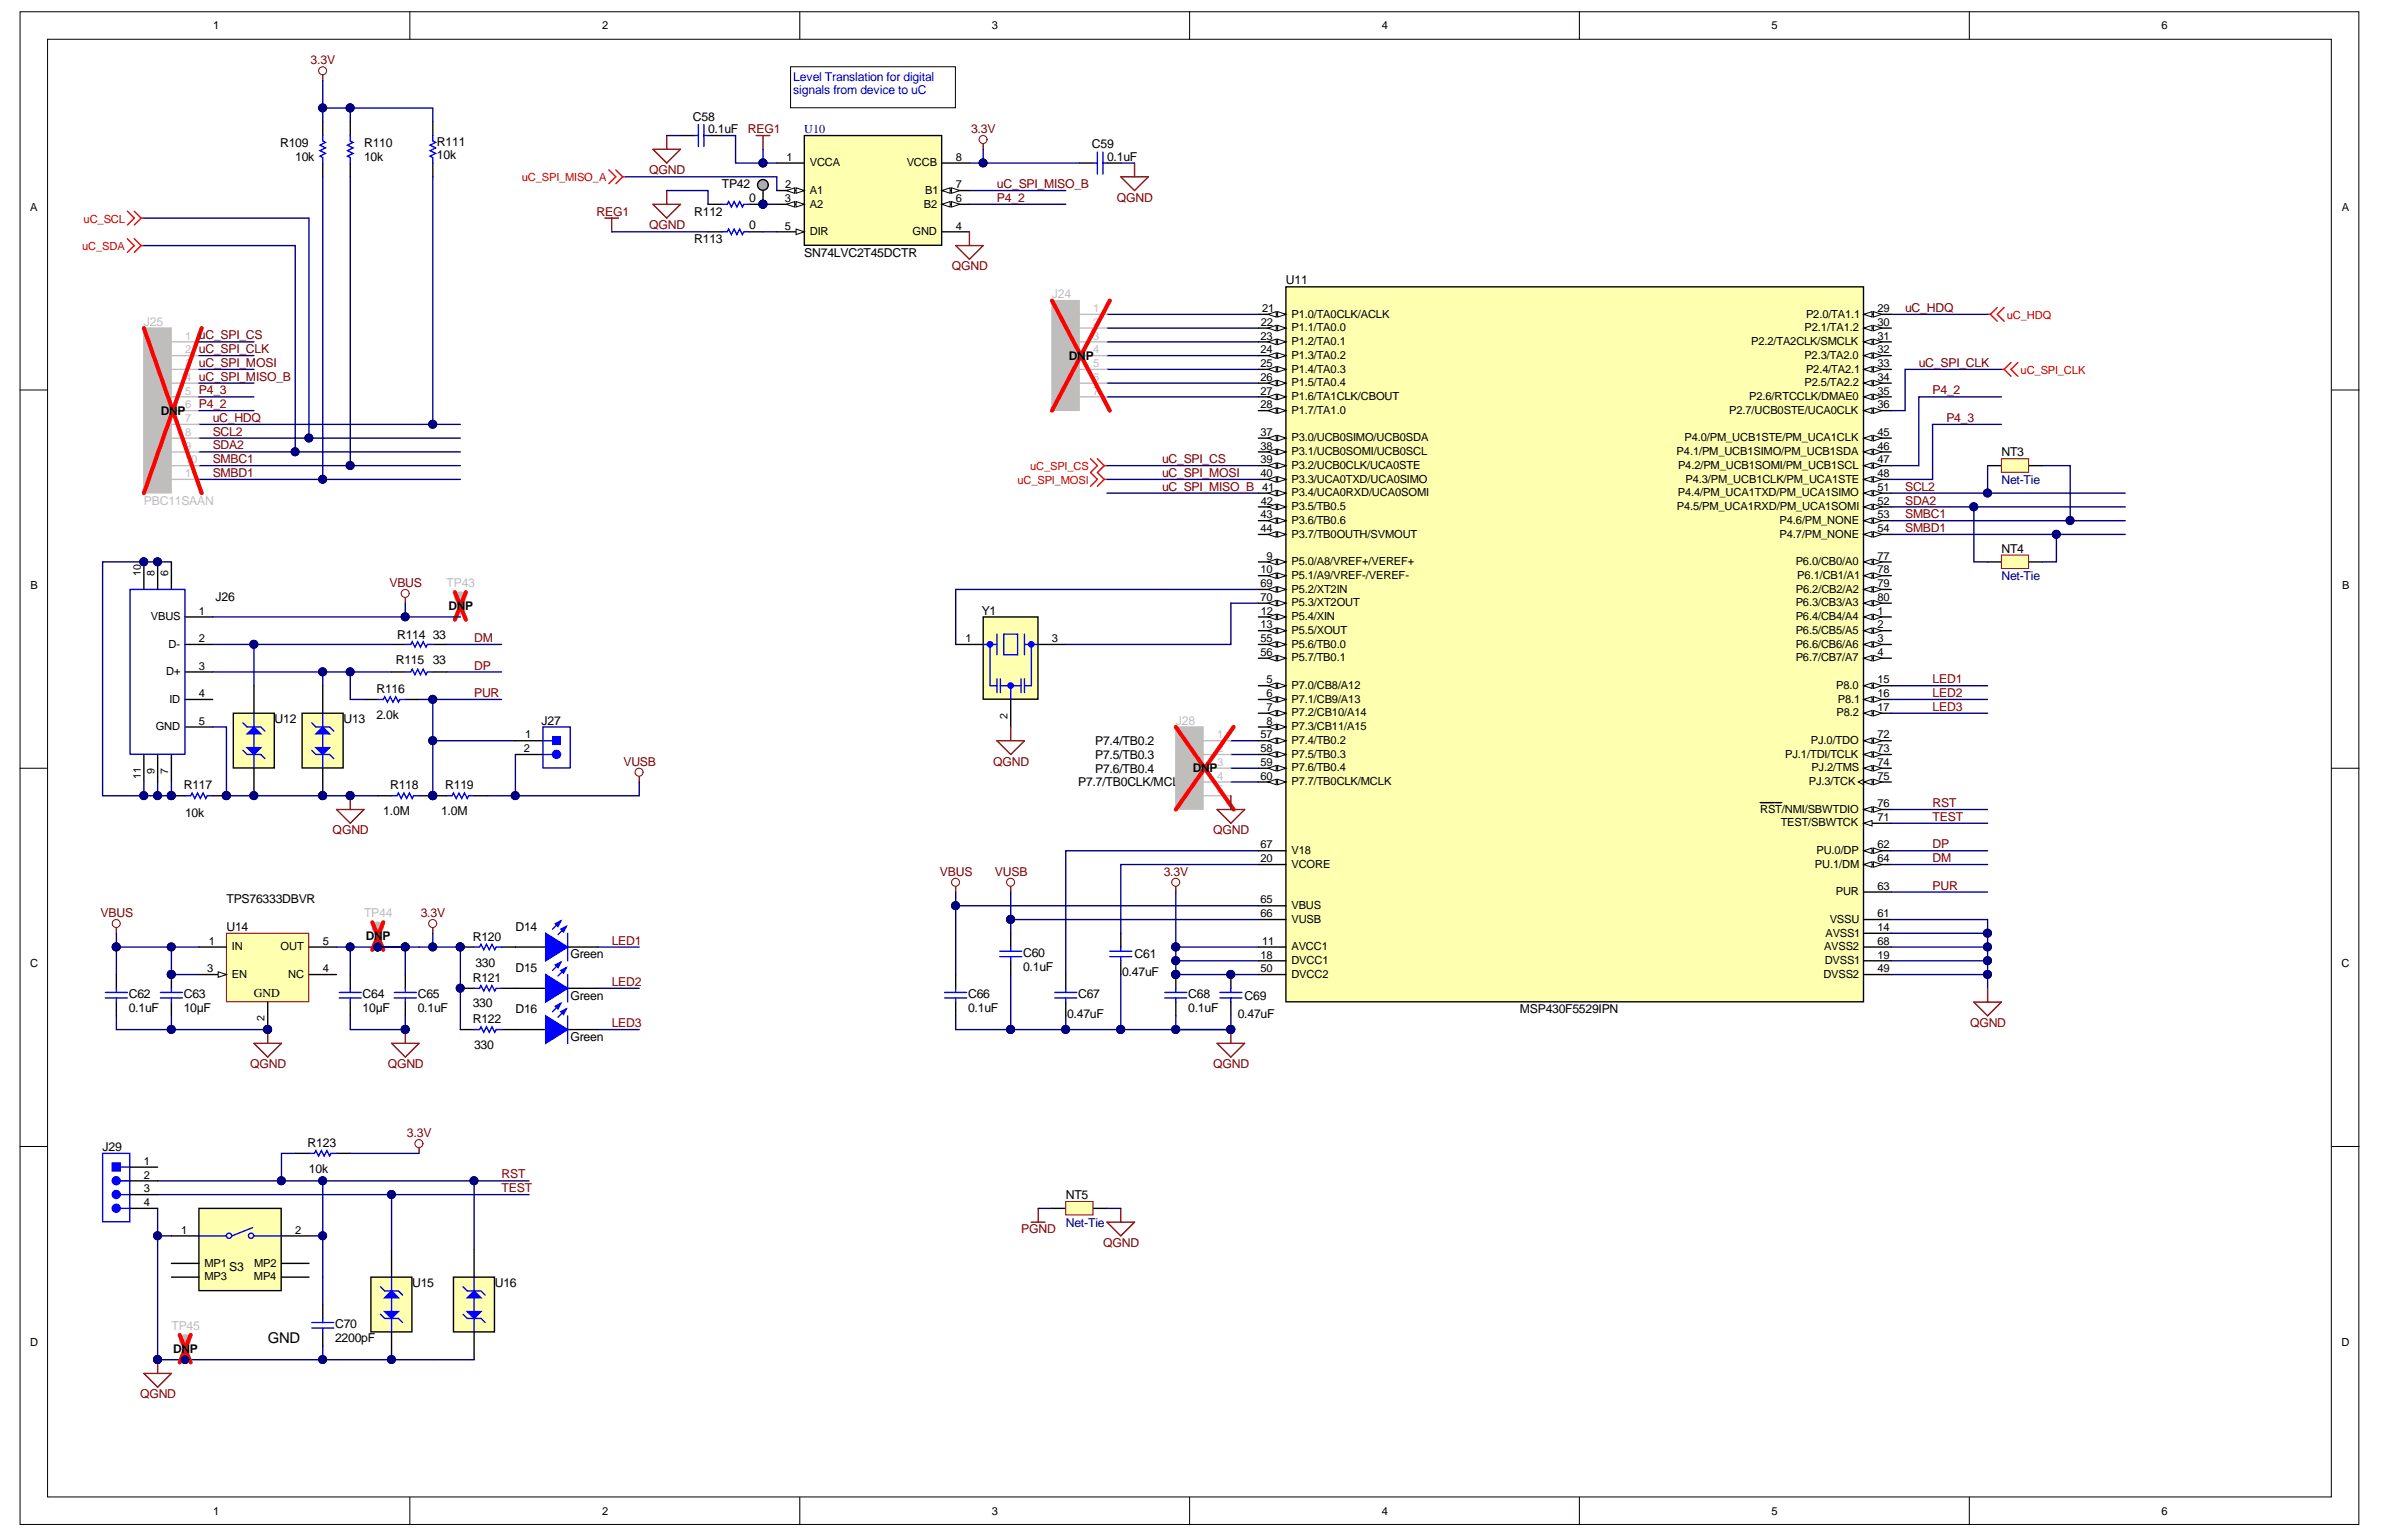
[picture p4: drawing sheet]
<svg xmlns="http://www.w3.org/2000/svg" width="432mm" height="279mm" viewBox="0 0 432 279" stroke-linecap="round" stroke-linejoin="round" font-family="sans-serif">
<defs><g id="words">
<text font-size="2.7" x="48.5" y="243.5">GND</text>
<g font-size="2.2" fill="#800000">
<text x="56.3" y="11.7">3.3V</text>
<text x="135.6" y="24.1">REG1</text>
<text x="176" y="24.1">3.3V</text>
<text x="117.7" y="31.6">QGND</text>
<text x="180.7" y="34.1">uC_SPI_MISO_B</text>
<text x="108.1" y="39.1">REG1</text>
<text x="117.7" y="41.5">QGND</text>
<text x="180.7" y="36.6">P4_2</text>
<text x="202.5" y="36.6">QGND</text>
<text x="172.5" y="49">QGND</text>
<text x="345.3" y="56.6">uC_HDQ</text>
<text x="347.8" y="66.5">uC_SPI_CLK</text>
<text x="350.3" y="71.5">P4_2</text>
<text x="38.6" y="76.5">uC_HDQ</text>
<text x="352.8" y="76.5">P4_3</text>
<text x="38.6" y="79">SCL2</text>
<text x="38.6" y="81.5">SDA2</text>
<text x="38.6" y="84">SMBC1</text>
<text x="210.7" y="84">uC_SPI_CS</text>
<text x="38.6" y="86.5">SMBD1</text>
<text x="210.7" y="86.5">uC_SPI_MOSI</text>
<text x="210.7" y="89">uC_SPI_MISO_B</text>
<text x="345.3" y="89">SCL2</text>
<text x="345.3" y="91.5">SDA2</text>
<text x="345.3" y="94">SMBC1</text>
<text x="345.3" y="96.5">SMBD1</text>
<text x="70.6" y="106.4">VBUS</text>
<text x="85.9" y="116.4">DM</text>
<text x="85.9" y="121.4">DP</text>
<text x="350.3" y="123.9">LED1</text>
<text x="85.9" y="126.4">PUR</text>
<text x="350.3" y="126.4">LED2</text>
<text x="350.3" y="128.9">LED3</text>
<text x="113" y="138.9">VUSB</text>
<text x="180" y="138.8">QGND</text>
<text x="350.3" y="146.3">RST</text>
<text x="350.3" y="148.8">TEST</text>
<text x="60.3" y="151.3">QGND</text>
<text x="219.9" y="151.3">QGND</text>
<text x="350.3" y="153.8">DP</text>
<text x="170.4" y="158.8">VBUS</text>
<text x="180.4" y="158.8">VUSB</text>
<text x="211" y="158.8">3.3V</text>
<text x="350.3" y="156.3">DM</text>
<text x="350.3" y="161.3">PUR</text>
<text x="18.2" y="166.3">VBUS</text>
<text x="76.3" y="166.3">3.3V</text>
<text x="110.9" y="171.3">LED1</text>
<text x="110.9" y="178.8">LED2</text>
<text x="110.9" y="186.2">LED3</text>
<text x="357.1" y="186.2">QGND</text>
<text x="45.3" y="193.7">QGND</text>
<text x="70.3" y="193.7">QGND</text>
<text x="219.9" y="193.7">QGND</text>
<text x="73.8" y="206.2">3.3V</text>
<text x="90.9" y="213.7">RST</text>
<text x="90.9" y="216.2">TEST</text>
<text x="185.1" y="223.6">PGND</text>
<text x="200" y="226.1">QGND</text>
<text x="25.4" y="253.5">QGND</text>
</g>
<g font-size="2.2" fill="#00f">
<text x="143.8" y="14.6">Level Translation for digital</text>
<text x="143.8" y="17.1">signals from device to uC</text>
</g>
<g font-size="2.2">
<text x="125.6" y="21.9">C58</text>
<text x="50.8" y="26.6">R109</text>
<text x="53.5" y="29.1">10k</text>
<text x="66" y="29.1">10k</text>
<text x="66" y="26.6">R110</text>
<text x="79.2" y="28.9">10k</text>
<text x="79.2" y="26.4">R111</text>
<text x="128.3" y="24.1">0.1uF</text>
<text x="197.9" y="26.9">C59</text>
<text x="200.7" y="29.1">0.1uF</text>
<text x="130.8" y="34.1">TP42</text>
<text x="125.9" y="39.1">R112</text>
<text x="135.8" y="41.6">0</text>
<text x="135.8" y="36.6">0</text>
<text x="125.9" y="44.1">R113</text>
<text x="145.8" y="46.6">SN74LVC2T45DCTR</text>
<text x="233.1" y="51.6">U11</text>
<text x="193.8" y="65.2">DNP</text>
<text x="29.2" y="75.2">DNP</text>
<text x="362.8" y="82.7">NT3</text>
<text x="362.8" y="100.2">NT4</text>
<text x="39.1" y="108.9">J26</text>
<text x="81.3" y="110.6">DNP</text>
<text x="178" y="111.4">Y1</text>
<text x="72" y="115.9">R114</text>
<text x="78.5" y="115.9">33</text>
<text x="68.2" y="125.6">R116</text>
<text x="71.7" y="120.4">R115</text>
<text x="78.5" y="120.4">33</text>
<text x="49.8" y="131.1">U12</text>
<text x="62.2" y="131.1">U13</text>
<text x="68.2" y="130.4">2.0k</text>
<text x="98.2" y="131.4">J27</text>
<text x="198.5" y="137.6">P7.5/TB0.3</text>
<text x="198.5" y="135.1">P7.4/TB0.2</text>
<text x="33.3" y="143.1">R117</text>
<text x="70.7" y="143.1">R118</text>
<text x="80.7" y="143.1">R119</text>
<text x="195.4" y="142.6">P7.7/TB0CLK/MCL</text>
<text x="198.5" y="140.1">P7.6/TB0.4</text>
<text x="216.2" y="140">DNP</text>
<text x="33.6" y="148.1">10k</text>
<text x="69.5" y="147.8">1.0M</text>
<text x="80" y="147.8">1.0M</text>
<text x="41" y="163.8">TPS76333DBVR</text>
<text x="41" y="168.8">U14</text>
<text x="66.3" y="170.4">DNP</text>
<text x="85.7" y="170.5">R120</text>
<text x="93.4" y="168.8">D14</text>
<text x="103.4" y="173.8">Green</text>
<text x="185.5" y="173.5">C60</text>
<text x="205.7" y="173.8">C61</text>
<text x="85.7" y="178">R121</text>
<text x="86.2" y="175.3">330</text>
<text x="93.4" y="176.3">D15</text>
<text x="185.5" y="176">0.1uF</text>
<text x="203.4" y="177">0.47uF</text>
<text x="23.3" y="183.5">0.1uF</text>
<text x="23.3" y="181">C62</text>
<text x="33.3" y="183.5">10µF</text>
<text x="33.3" y="181">C63</text>
<text x="46" y="180.7">GND</text>
<text x="65.7" y="183.5">10µF</text>
<text x="65.7" y="181">C64</text>
<text x="75.7" y="183.5">0.1uF</text>
<text x="75.7" y="181">C65</text>
<text x="85.7" y="182.5">330</text>
<text x="85.7" y="185.5">R122</text>
<text x="93.4" y="183.8">D16</text>
<text x="103.4" y="181.3">Green</text>
<text x="175.5" y="183.5">0.1uF</text>
<text x="175.5" y="181">C66</text>
<text x="193.4" y="184.5">0.47uF</text>
<text x="195.4" y="181">C67</text>
<text x="215.4" y="183.5">0.1uF</text>
<text x="215.4" y="181">C68</text>
<text x="224.4" y="184.5">0.47uF</text>
<text x="225.6" y="181.3">C69</text>
<text x="275.5" y="183.8">MSP430F5529IPN</text>
<text x="85.9" y="190.2">330</text>
<text x="103.4" y="188.7">Green</text>
<text x="18.6" y="208.7">J29</text>
<text x="55.8" y="207.9">R123</text>
<text x="56" y="212.7">10k</text>
<text x="193.2" y="217.4">NT5</text>
<text x="41.5" y="230.4">S3</text>
<text x="74.7" y="233.4">U15</text>
<text x="89.7" y="233.4">U16</text>
<text x="31.4" y="245.3">DNP</text>
<text x="60.8" y="243.4">2200pF</text>
<text x="60.8" y="240.9">C70</text>
</g>
<g font-size="2.2" fill="#000080">
<text x="145.8" y="24.1">U10</text>
<text x="362.8" y="87.7">Net-Tie</text>
<text x="362.8" y="105.2">Net-Tie</text>
<text x="193.2" y="222.4">Net-Tie</text>
</g>
<g font-size="2.2" fill="#c0bebc">
<text x="26.1" y="59.1">J25</text>
<text x="190.7" y="54.1">J24</text>
<text x="26.1" y="91.5">PBC11SAAN</text>
<text x="81" y="106.4">TP43</text>
<text x="213.1" y="131.4">J28</text>
<text x="66" y="166.3">TP44</text>
<text x="31.1" y="241.1">TP45</text>
</g>
<g font-size="2">
<text x="38.6" y="5.3">1</text>
<text x="109.2" y="5.3">2</text>
<text x="179.8" y="5.3">3</text>
<text x="250.5" y="5.3">4</text>
<text x="321.1" y="5.3">5</text>
<text x="391.8" y="5.3">6</text>
<text x="142.6" y="29.1">1</text>
<text x="173.2" y="29.1">8</text>
<text x="142.3" y="34.1">2</text>
<text x="146.8" y="35.1">A1</text>
<text x="146.8" y="30.1">VCCA</text>
<text x="164.4" y="30.1">VCCB</text>
<text x="167.7" y="35.1">B1</text>
<text x="173.2" y="34.1">7</text>
<text x="5.5" y="38.3">A</text>
<text x="142.3" y="41.6">5</text>
<text x="142.3" y="36.6">3</text>
<text x="146.8" y="37.6">A2</text>
<text x="167.5" y="37.6">B2</text>
<text x="173.2" y="41.6">4</text>
<text x="173.2" y="36.6">6</text>
<text x="424.5" y="38.3">A</text>
<text x="146.8" y="42.6">DIR</text>
<text x="165.4" y="42.6">GND</text>
<text x="228.5" y="59.1">22</text>
<text x="228.8" y="56.6">21</text>
<text x="234.1" y="57.6">P1.0/TA0CLK/ACLK</text>
<text x="327.4" y="57.6">P2.0/TA1.1</text>
<text x="340.4" y="56.6">29</text>
<text x="340.4" y="59.1">30</text>
<text x="228.5" y="61.6">23</text>
<text x="228.5" y="64.1">24</text>
<text x="234.1" y="60.1">P1.1/TA0.0</text>
<text x="234.1" y="62.6">P1.2/TA0.1</text>
<text x="234.1" y="65.1">P1.3/TA0.2</text>
<text x="317.4" y="62.6">P2.2/TA2CLK/SMCLK</text>
<text x="327.1" y="65.1">P2.3/TA2.0</text>
<text x="327.1" y="60.1">P2.1/TA1.2</text>
<text x="340.4" y="61.6">31</text>
<text x="340.4" y="64.1">32</text>
<text x="228.5" y="66.6">25</text>
<text x="228.5" y="69.1">26</text>
<text x="228.5" y="71.5">27</text>
<text x="234.1" y="67.6">P1.4/TA0.3</text>
<text x="234.1" y="70">P1.5/TA0.4</text>
<text x="327.1" y="70">P2.5/TA2.2</text>
<text x="327.4" y="67.6">P2.4/TA2.1</text>
<text x="340.4" y="66.6">33</text>
<text x="340.4" y="69.1">34</text>
<text x="340.4" y="71.5">35</text>
<text x="228.5" y="74">28</text>
<text x="234.1" y="72.5">P1.6/TA1CLK/CBOUT</text>
<text x="234.1" y="75">P1.7/TA1.0</text>
<text x="313.5" y="75">P2.7/UCB0STE/UCA0CLK</text>
<text x="317.1" y="72.5">P2.6/RTCCLK/DMAE0</text>
<text x="340.4" y="74">36</text>
<text x="228.5" y="79">37</text>
<text x="228.5" y="81.5">38</text>
<text x="234.1" y="80">P3.0/UCB0SIMO/UCB0SDA</text>
<text x="234.1" y="82.5">P3.1/UCB0SOMI/UCB0SCL</text>
<text x="303.9" y="82.5">P4.1/PM_UCB1SIMO/PM_UCB1SDA</text>
<text x="305.4" y="80">P4.0/PM_UCB1STE/PM_UCA1CLK</text>
<text x="340.4" y="79">45</text>
<text x="340.4" y="81.5">46</text>
<text x="228.5" y="84">39</text>
<text x="228.5" y="86.5">40</text>
<text x="228.8" y="89">41</text>
<text x="234.1" y="85">P3.2/UCB0CLK/UCA0STE</text>
<text x="234.1" y="87.5">P3.3/UCA0TXD/UCA0SIMO</text>
<text x="234.1" y="90">P3.4/UCA0RXD/UCA0SOMI</text>
<text x="304.2" y="90">P4.4/PM_UCA1TXD/PM_UCA1SIMO</text>
<text x="304.2" y="85">P4.2/PM_UCB1SOMI/PM_UCB1SCL</text>
<text x="305.5" y="87.5">P4.3/PM_UCB1CLK/PM_UCA1STE</text>
<text x="340.4" y="84">47</text>
<text x="340.4" y="86.5">48</text>
<text x="340.4" y="89">51</text>
<text x="228.5" y="94">43</text>
<text x="228.5" y="91.5">42</text>
<text x="234.1" y="92.5">P3.5/TB0.5</text>
<text x="234.1" y="95">P3.6/TB0.6</text>
<text x="304" y="92.5">P4.5/PM_UCA1RXD/PM_UCA1SOMI</text>
<text x="322.6" y="95">P4.6/PM_NONE</text>
<text x="340.4" y="91.5">52</text>
<text x="340.4" y="94">53</text>
<text x="228.5" y="96.5">44</text>
<text x="229.6" y="101.5">9</text>
<text x="234.1" y="97.5">P3.7/TB0OUTH/SVMOUT</text>
<text x="322.6" y="97.5">P4.7/PM_NONE</text>
<text x="340.4" y="96.5">54</text>
<text x="340.4" y="101.5">77</text>
<text x="5.5" y="106.8">B</text>
<text x="228.5" y="104">10</text>
<text x="228.5" y="106.5">69</text>
<text x="234.1" y="102.5">P5.0/A8/VREF+/VEREF+</text>
<text x="234.1" y="105">P5.1/A9/VREF-/VEREF-</text>
<text x="234.1" y="107.5">P5.2/XT2IN</text>
<text x="325.5" y="102.5">P6.0/CB0/A0</text>
<text x="325.6" y="107.5">P6.2/CB2/A2</text>
<text x="325.8" y="105">P6.1/CB1/A1</text>
<text x="340.4" y="104">78</text>
<text x="340.4" y="106.5">79</text>
<text x="424.6" y="106.8">B</text>
<text x="27.4" y="112.4">VBUS</text>
<text x="36.1" y="111.4">1</text>
<text x="228.5" y="113.9">13</text>
<text x="228.5" y="109">70</text>
<text x="228.5" y="111.4">12</text>
<text x="234.1" y="112.4">P5.4/XIN</text>
<text x="234.1" y="110">P5.3/XT2OUT</text>
<text x="325.5" y="112.4">P6.4/CB4/A4</text>
<text x="325.5" y="110">P6.3/CB3/A3</text>
<text x="340.4" y="111.4">1</text>
<text x="340.4" y="113.9">2</text>
<text x="340.4" y="109">80</text>
<text x="30.5" y="117.4">D-</text>
<text x="36.1" y="116.4">2</text>
<text x="175" y="116.4">1</text>
<text x="190.7" y="116.4">3</text>
<text x="228.5" y="116.4">55</text>
<text x="228.5" y="118.9">56</text>
<text x="234.1" y="114.9">P5.5/XOUT</text>
<text x="234.1" y="117.4">P5.6/TB0.0</text>
<text x="234.1" y="119.9">P5.7/TB0.1</text>
<text x="325.5" y="114.9">P6.5/CB5/A5</text>
<text x="325.5" y="117.4">P6.6/CB6/A6</text>
<text x="325.5" y="119.9">P6.7/CB7/A7</text>
<text x="340.4" y="116.4">3</text>
<text x="340.4" y="118.9">4</text>
<text x="30.1" y="122.4">D+</text>
<text x="36.1" y="121.4">3</text>
<text x="229.6" y="123.9">5</text>
<text x="234.1" y="124.9">P7.0/CB8/A12</text>
<text x="332.9" y="124.9">P8.0</text>
<text x="340.4" y="123.9">15</text>
<text x="30.7" y="127.4">ID</text>
<text x="36.1" y="126.4">4</text>
<text x="36.1" y="131.4">5</text>
<text x="229.6" y="126.4">6</text>
<text x="229.6" y="128.9">7</text>
<text x="229.6" y="131.4">8</text>
<text x="234.1" y="127.4">P7.1/CB9/A13</text>
<text x="234.1" y="129.9">P7.2/CB10/A14</text>
<text x="332.9" y="129.9">P8.2</text>
<text x="333.2" y="127.4">P8.1</text>
<text x="340.4" y="126.4">16</text>
<text x="340.4" y="128.9">17</text>
<text x="28.2" y="132.4">GND</text>
<text x="94.9" y="136.4">2</text>
<text x="95.2" y="133.9">1</text>
<text x="228.5" y="133.9">57</text>
<text x="228.5" y="136.4">58</text>
<text x="234.1" y="132.4">P7.3/CB11/A15</text>
<text x="234.1" y="134.9">P7.4/TB0.2</text>
<text x="234.1" y="137.4">P7.5/TB0.3</text>
<text x="323.6" y="137.4">PJ.1/TDI/TCLK</text>
<text x="328.3" y="134.9">PJ.0/TDO</text>
<text x="340.4" y="133.9">72</text>
<text x="340.4" y="136.4">73</text>
<text x="228.5" y="138.9">59</text>
<text x="228.5" y="141.4">60</text>
<text x="234.1" y="139.9">P7.6/TB0.4</text>
<text x="234.1" y="142.4">P7.7/TB0CLK/MCLK</text>
<text x="327.9" y="142.4">PJ.3/TCK</text>
<text x="328.4" y="139.9">PJ.2/TMS</text>
<text x="340.4" y="138.9">74</text>
<text x="340.4" y="141.4">75</text>
<text x="319.1" y="147.4">RST/NMI/SBWTDIO</text>
<text x="322.8" y="149.9">TEST/SBWTCK</text>
<text x="340.4" y="148.9">71</text>
<text x="340.4" y="146.4">76</text>
<text x="228.5" y="153.8">67</text>
<text x="234.1" y="154.8">V18</text>
<text x="329.3" y="154.8">PU.0/DP</text>
<text x="340.4" y="153.8">62</text>
<text x="228.5" y="156.3">20</text>
<text x="234.1" y="157.3">VCORE</text>
<text x="329" y="157.3">PU.1/DM</text>
<text x="340.4" y="161.3">63</text>
<text x="340.4" y="156.3">64</text>
<text x="228.5" y="163.8">65</text>
<text x="228.5" y="166.3">66</text>
<text x="234.1" y="164.8">VBUS</text>
<text x="234.1" y="167.3">VUSB</text>
<text x="331.7" y="167.3">VSSU</text>
<text x="332.8" y="162.3">PUR</text>
<text x="340.4" y="166.3">61</text>
<text x="37.8" y="171.3">1</text>
<text x="42" y="172.3">IN</text>
<text x="50.9" y="172.3">OUT</text>
<text x="58.5" y="171.3">5</text>
<text x="228.5" y="173.8">18</text>
<text x="228.8" y="171.3">11</text>
<text x="234.1" y="172.3">AVCC1</text>
<text x="330.7" y="172.3">AVSS2</text>
<text x="330.9" y="169.8">AVSS1</text>
<text x="340.4" y="168.8">14</text>
<text x="340.4" y="173.8">19</text>
<text x="340.4" y="171.3">68</text>
<text x="5.5" y="175.4">C</text>
<text x="37.5" y="176.3">3</text>
<text x="42" y="177.3">EN</text>
<text x="52.2" y="177.3">NC</text>
<text x="58.5" y="176.3">4</text>
<text x="228.5" y="176.3">50</text>
<text x="234.1" y="174.8">DVCC1</text>
<text x="234.1" y="177.3">DVCC2</text>
<text x="330.5" y="177.3">DVSS2</text>
<text x="330.8" y="174.8">DVSS1</text>
<text x="340.4" y="176.3">49</text>
<text x="424.5" y="175.4">C</text>
<text x="26.1" y="211.2">1</text>
<text x="26.1" y="213.7">2</text>
<text x="26.1" y="218.7">4</text>
<text x="26.1" y="216.2">3</text>
<text x="32.8" y="223.7">1</text>
<text x="53.5" y="223.7">2</text>
<text x="37.1" y="229.7">MP1</text>
<text x="37.1" y="232.2">MP3</text>
<text x="46" y="232.2">MP4</text>
<text x="46.1" y="229.7">MP2</text>
<text x="5.5" y="244">D</text>
<text x="424.5" y="244">D</text>
<text x="38.6" y="274.7">1</text>
<text x="109.2" y="274.7">2</text>
<text x="179.8" y="274.7">3</text>
<text x="250.5" y="274.7">4</text>
<text x="321.1" y="274.7">5</text>
<text x="391.8" y="274.7">6</text>
</g>
<g font-size="2" fill="#f00">
<text x="94.6" y="32.9">uC_SPI_MISO_A</text>
<text x="15.2" y="40.4">uC_SCL</text>
<text x="14.9" y="45.4">uC_SDA</text>
<text x="363.8" y="57.8">uC_HDQ</text>
<text x="366.3" y="67.8">uC_SPI_CLK</text>
<text x="184.4" y="87.8">uC_SPI_MOSI</text>
<text x="186.7" y="85.3">uC_SPI_CS</text>
</g>
<g font-size="2" fill="#c0bebc">
<text x="198.2" y="56.6">1</text>
<text x="198.2" y="59.1">2</text>
<text x="33.6" y="61.6">1 uC_SPI_CS</text>
<text x="33.6" y="64.1">2 uC_SPI_CLK</text>
<text x="198.2" y="64.1">4</text>
<text x="198.2" y="61.6">3</text>
<text x="33.6" y="71.5">5 P4_3</text>
<text x="33.6" y="69.1">4 uC_SPI_MISO_B</text>
<text x="33.6" y="66.6">3 uC_SPI_MOSI</text>
<text x="198.2" y="66.6">5</text>
<text x="198.2" y="69.1">6</text>
<text x="198.2" y="71.5">7</text>
<text x="33.6" y="74">6 P4_2</text>
<text x="33.6" y="76.5">7</text>
<text x="33.6" y="79">8</text>
<text x="33.6" y="81.5">9</text>
<text x="33.6" y="84">10</text>
<text x="33.6" y="86.5">11</text>
<text x="220.6" y="133.9">1</text>
<text x="220.6" y="136.4">2</text>
<text x="220.6" y="143.9">5</text>
<text x="220.6" y="141.4">4</text>
<text x="220.6" y="138.9">3</text>
</g>
<g font-size="1.9">
<text x="25.5" y="104.4" transform="rotate(-90 25.5 104.4)">10</text>
<text x="28" y="104.4" transform="rotate(-90 28 104.4)">8</text>
<text x="30.5" y="104.4" transform="rotate(-90 30.5 104.4)">6</text>
<text x="182.6" y="130.3" transform="rotate(-90 182.6 130.3)">2</text>
<text x="25.5" y="141.2" transform="rotate(-90 25.5 141.2)">11</text>
<text x="28" y="140.3" transform="rotate(-90 28 140.3)">9</text>
<text x="30.5" y="140.3" transform="rotate(-90 30.5 140.3)">7</text>
<text x="47.9" y="185.2" transform="rotate(-90 47.9 185.2)">2</text>
</g>
</g></defs>
<g fill="#fff" stroke="#000" stroke-width=".18">
<path d="M3.6 2.1h424v274.3h-424z"/>
<path d="M8.6 7.1h414v264.3h-414z"/>
</g>
<g fill="none" stroke="#000" stroke-width=".18">
<path d="M74.3 2.1v5M145 2.1v5M215.6 2.1v5M286.3 2.1v5M357 2.1v5M3.6 70.7h5M422.7 70.7h5M3.6 139.3h5M422.7 139.3h5M3.6 207.9h5M422.7 207.9h5M74.3 271.5v5"/>
<path d="M145 271.5v5M215.6 271.5v5M286.3 271.5v5M357 271.5v5"/>
</g>
<path d="M41 169.2h15v12.4h-15z" fill="#ffffb0" stroke="#800000" stroke-width=".18"/>
<path d="M36.1 171.7h4.9M36.1 176.7h4.9M48.5 181.7v5" fill="none" stroke="#000" stroke-width=".25"/>
<circle cx="48.5" cy="186.7" r=".72" fill="#000080" stroke="#000080" stroke-width=".18"/>
<path d="M39.6 176.2l1.4 .5-1.4 .5z" fill="#fff"/>
<path d="M39.6 176.2l1.4 .5-1.4 .5z" fill="none" stroke="#000" stroke-width=".18"/>
<path d="M56 176.7h5M56 171.7h5" fill="none" stroke="#000" stroke-width=".25"/>
<circle cx="48.5" cy="186.7" r=".72" fill="#000080" stroke="#000080" stroke-width=".18"/>
<path d="M23.6 106.9h9.9v29.9h-9.9z" fill="#fff" stroke="#00f" stroke-width=".25"/>
<g fill="none" stroke="#000" stroke-width=".25">
<path d="M26.1 101.9v5M28.6 101.9v5M31.1 101.9v5M33.6 111.9h5M33.6 116.9h5M71 116.9h2.5M78.5 116.9h2.5M26.1 136.8v5M28.6 136.8v5M31.1 136.8v5M33.6 121.8h5M33.6 126.8h5"/>
<path d="M33.6 131.8h5M71 121.8h2.5M78.5 121.8h2.5M31.1 144.3h2.5M38.6 144.3h2.4"/>
</g>
<g fill="#000080" stroke="#000080" stroke-width=".18">
<circle cx="28.6" cy="101.9" r=".72"/>
<circle cx="26.1" cy="101.9" r=".72"/>
<circle cx="26.1" cy="144.3" r=".72"/>
<circle cx="28.6" cy="144.3" r=".72"/>
<circle cx="31" cy="144.3" r=".72"/>
<circle cx="41" cy="144.3" r=".72"/>
<circle cx="46" cy="116.8" r=".72"/>
<circle cx="31" cy="171.7" r=".72"/>
<circle cx="31" cy="176.7" r=".72"/>
<circle cx="73.4" cy="111.8" r=".72"/>
<circle cx="71" cy="216.6" r=".72"/>
</g>
<circle cx="73.4" cy="107.6" r=".72" fill="none" stroke="#800000" stroke-width=".18"/>
<path d="M73.5 108.4v1" fill="none" stroke="#800000" stroke-width=".25"/>
<circle cx="83.4" cy="108.3" r=".97" fill="#c0bebc" stroke="#c0bebc" stroke-width=".25"/>
<path d="M83.4 109.4v2.5" fill="none" stroke="#c0bebc" stroke-width=".25"/>
<path d="M82.5 107.4l1.9 5M84.4 107.4l-1.9 5" fill="none" stroke="#f00" stroke-width=".75"/>
<path d="M31.1 101.9h-12.5v42.4h12.5M38.6 116.9h32.4M38.6 111.9h44.8M73.5 109.4v2.5M38.6 131.8h2.4v12.5M31.1 171.7v5h5M28.6 216.6h67.3" fill="none" stroke="#000080" stroke-width=".25"/>
<path d="M73.5 116.9h1l.2-.5 .5 .9 .5-.9 .5 .9 .5-.9 .5 .9 .3-.4h1M73.5 121.8h1l.2-.5 .5 1 .5-1 .5 1 .5-1 .5 1 .3-.5h1M33.6 144.3h1l.2-.5 .5 1 .5-1 .5 1 .5-1 .5 1 .3-.5h1" fill="none" stroke="#00f" stroke-width=".25"/>
<path d="M36.1 219.1h14.9v14.9h-14.9z" fill="#ffffb0" stroke="#000" stroke-width=".25"/>
<g fill="none" stroke="#000" stroke-width=".25">
<path d="M66 126.8h2.5M73.5 126.8h2.5M68.5 144.3h2.5M76 144.3h5M85.9 144.3h2.5M193.2 176.7v2.5M203.2 169.2v2.5M203.2 174.2v2.5M193.2 181.7v2.5M23.6 219.1h5M53.5 209.1h2.5M61 209.1h2.5"/>
<path d="M31.1 224.1h5M31.1 229.1h5M31.1 231.6h5M51 224.1h5M51 229.1h5M51 231.6h5"/>
</g>
<g fill="none" stroke="#00f" stroke-width=".25">
<path d="M68.5 126.8h1l.2-.5 .5 1 .5-1 .5 1 .5-1 .5 1 .3-.5h1M71 144.3h1l.2-.5 .5 1 .5-1 .5 1 .5-1 .5 1 .3-.5h1M81 144.3h1l.2-.5 .5 1 .5-1 .5 1 .5-1 .5 1 .2-.5h1M191.2 179.9h4M193.2 179.2v.7M201.2 172.5h4M201.2 173.5h4M203.2 171.7v.8M203.2 173.5v.7M191.2 180.9h4M193.2 180.9v.8M56 209.1h1l.3-.5 .5 1 .5-1 .5 1 .5-1 .5 1 .2-.5h1"/>
<path d="M36.1 224.1h4.9M45.8 222.6l-3.8 1.5M46 224.1h5"/>
<circle cx="41.5" cy="224.1" r=".47"/>
<circle cx="45.5" cy="224.1" r=".47"/>
</g>
<g fill="none" stroke="#000080" stroke-width=".25">
<path d="M342.8 57h17.5M342.8 91.9h42.5M46 116.9v7.4M81 116.9h9.9M38.6 121.8h32.4M58.5 121.8v2.5M63.5 121.8v5h2.5M76 126.8h14.9M78.5 126.8v17.5M81 121.8h9.9M26.1 141.8v2.5M28.6 141.8v2.5"/>
<path d="M31.1 141.8v2.5M41 144.3h27.5M115.9 141.8v2.5h-27.5M228.1 154.3h-34.9v22.4M228.1 156.8h-24.9v12.4M21.1 171.7v5M61 171.7h12.5v5M63.5 171.7v5M173.2 161.7v2.5h54.9M183.2 161.7v5h44.9M203.2 176.7v10h-30M213.1 174.2h15"/>
<path d="M228.1 171.7h-15v5h15M360.3 166.7v12.5M21.1 184.2v2.5h27.4M31.1 184.2v2.5M63.5 184.2v2.5h10v-2.5M193.2 184.2v2.5M213.1 184.2v2.5h10M28.6 219.1v27.4h49.9M28.6 214.1h67.3M53.5 209.1h-2.5v5M58.5 214.1v22.5M63.5 209.1h12.5"/>
<path d="M71 216.6v10M85.9 214.1v12.5M58.5 244v2.5"/>
</g>
<g fill="#000080" stroke="#000080" stroke-width=".18">
<circle cx="28.6" cy="246.5" r=".72"/>
<circle cx="28.6" cy="224.1" r=".72"/>
<circle cx="58.5" cy="246.5" r=".72"/>
<circle cx="58.5" cy="214.1" r=".72"/>
<circle cx="58.5" cy="224.1" r=".72"/>
<circle cx="73.4" cy="171.7" r=".72"/>
<circle cx="68.5" cy="171.7" r=".72"/>
<circle cx="63.5" cy="171.7" r=".72"/>
<circle cx="71" cy="216.6" r=".72"/>
<circle cx="85.9" cy="214.1" r=".72"/>
<circle cx="63.5" cy="121.8" r=".72"/>
<circle cx="58.5" cy="121.8" r=".72"/>
<circle cx="46" cy="116.8" r=".72"/>
<circle cx="31" cy="144.3" r=".72"/>
<circle cx="26.1" cy="144.3" r=".72"/>
<circle cx="28.6" cy="144.3" r=".72"/>
<circle cx="63.5" cy="144.3" r=".72"/>
<circle cx="58.5" cy="144.3" r=".72"/>
<circle cx="41" cy="144.3" r=".72"/>
<circle cx="51" cy="214.1" r=".72"/>
<circle cx="21.1" cy="171.7" r=".72"/>
<circle cx="31" cy="186.7" r=".72"/>
<circle cx="48.5" cy="186.7" r=".72"/>
<circle cx="357.8" cy="91.9" r=".72"/>
<circle cx="173.2" cy="164.2" r=".72"/>
<circle cx="213.1" cy="171.7" r=".72"/>
<circle cx="213.1" cy="174.2" r=".72"/>
<circle cx="213.1" cy="176.7" r=".72"/>
<circle cx="183.2" cy="166.7" r=".72"/>
<circle cx="223.1" cy="186.7" r=".72"/>
<circle cx="213.1" cy="186.7" r=".72"/>
<circle cx="183.2" cy="186.7" r=".72"/>
<circle cx="78.4" cy="144.3" r=".72"/>
<circle cx="78.4" cy="126.8" r=".72"/>
<circle cx="78.4" cy="134.3" r=".72"/>
<circle cx="93.4" cy="144.3" r=".72"/>
<circle cx="193.2" cy="186.7" r=".72"/>
<circle cx="203.1" cy="186.7" r=".72"/>
<circle cx="360.3" cy="176.7" r=".72"/>
<circle cx="360.3" cy="174.2" r=".72"/>
<circle cx="360.3" cy="171.7" r=".72"/>
<circle cx="360.3" cy="169.2" r=".72"/>
<circle cx="73.4" cy="186.7" r=".72"/>
</g>
<g fill="none" stroke="#800000" stroke-width=".18">
<circle cx="115.8" cy="140" r=".72"/>
<circle cx="173.2" cy="160" r=".72"/>
<circle cx="183.2" cy="160" r=".72"/>
<circle cx="213.1" cy="160" r=".72"/>
<circle cx="78.4" cy="167.5" r=".72"/>
<circle cx="75.9" cy="207.4" r=".72"/>
</g>
<path d="M61 146.8h5l-2.5 2.5zM63.5 144.3v2.5M115.9 140.8v1M78.5 168.2v1M173.2 160.7v1M183.2 160.7v1M213.1 160.7v1M76 208.1v1" fill="none" stroke="#800000" stroke-width=".25"/>
<path d="M360.3 57h.5M360.8 57l1.3 1.2M362.1 55.8l-1.3 1.2M363.3 55.8l-1.2 1.2 1.2 1.2" fill="none" stroke="#f00" stroke-width=".25"/>
<path d="M18.6 209.1h4.9v12.4h-4.9z" fill="#fff" stroke="#00f" stroke-width=".25"/>
<path d="M21.8 214.1h1.8M21.8 211.6h1.8M21.8 216.6h1.8M21.8 219.1h1.8" fill="none" stroke="#00f" stroke-width=".25"/>
<g fill="#00f" stroke="#00f" stroke-width=".25">
<path d="M20.3 210.9h1.5v1.4h-1.5z"/>
<circle cx="21.1" cy="214.1" r=".72"/>
<circle cx="21.1" cy="216.6" r=".72"/>
<circle cx="21.1" cy="219.1" r=".72"/>
</g>
<path d="M173.2 116.9h5M188.2 116.9h5M183.2 126.8v5M23.6 211.6h5M23.6 214.1h5M23.6 216.6h5" fill="none" stroke="#000" stroke-width=".25"/>
<circle cx="68.5" cy="168.2" r=".97" fill="#c0bebc" stroke="#c0bebc" stroke-width=".25"/>
<path d="M68.5 169.2v2.5" fill="none" stroke="#c0bebc" stroke-width=".25"/>
<g fill="#000080" stroke="#000080" stroke-width=".18">
<circle cx="68.5" cy="171.7" r=".72"/>
<circle cx="73.4" cy="171.7" r=".72"/>
<circle cx="360.3" cy="89.4" r=".72"/>
</g>
<path d="M67.5 167.2l2 5M69.5 167.2l-2 5" fill="none" stroke="#f00" stroke-width=".75"/>
<path d="M342.8 89.4h42.5M73.5 171.7h-5h7.5" fill="none" stroke="#000080" stroke-width=".25"/>
<path d="M178.2 111.9h10v14.9h-10z" fill="#ffffb0" stroke="#000" stroke-width=".25"/>
<g fill="none" stroke="#00f" stroke-width=".25">
<path d="M178.2 116.9h2.5M179.5 116.9v7.4h1.2M180.7 115v3.7M182 115h2.5v3.7h-2.5zM185.7 115v3.7M185.7 116.9h2.5M187 116.9v7.4h-1.3M180.7 123.1v2.5M181.3 123.1v2.5M181.3 124.3h3.8M183.2 124.3v2.5M185.1 123.1v2.5"/>
<path d="M185.7 123.1v2.5M85.9 171.7h1l.3-.5 .5 1 .5-1 .5 1 .5-1 .5 1 .2-.5h1M85.9 179.2h1l.3-.5 .5 1 .5-1 .5 1 .5-1 .5 1 .2-.5h1M221.1 179.9h4M223.1 179.2v.7M85.9 186.7h1l.3-.5 .5 1 .5-1 .5 1 .5-1 .5 1 .2-.5h1M221.1 180.9h4M223.1 180.9v.8"/>
</g>
<g fill="none" stroke="#00f" stroke-width=".75">
<circle cx="179.5" cy="116.8" r=".22"/>
<circle cx="186.9" cy="116.8" r=".22"/>
<circle cx="183.2" cy="124.3" r=".22"/>
</g>
<g fill="none" stroke="#000080" stroke-width=".25">
<path d="M200.7 57h27.4M200.7 59.5h27.4M36.1 79.4h47.3M200.7 62h27.4M200.7 64.5h27.4M200.7 67h27.4M200.7 69.5h27.4M200.7 72h27.4M36.1 86.9h47.3M36.1 84.4h47.3M36.1 81.9h47.3M342.8 96.9h42.5"/>
<path d="M228.1 109.4h-5v7.5h-29.9M228.1 106.9h-54.9v10M78.5 134.3h14.9M93.4 136.8v7.5M223.1 134.3h5M223.1 136.8h5M223.1 139.3h5M223.1 141.8h5M21.1 169.2v2.5h15M76 171.7h7.4v15M78.5 169.2v2.5M173.2 164.2v12.5"/>
<path d="M183.2 166.7v2.5M183.2 176.7v10M213.1 161.7v10M173.2 184.2v2.5M223.1 184.2v2.5h-19.9"/>
</g>
<g fill="#000080" stroke="#000080" stroke-width=".18">
<circle cx="58.5" cy="86.9" r=".72"/>
<circle cx="63.5" cy="84.4" r=".72"/>
<circle cx="56" cy="79.4" r=".72"/>
<circle cx="53.5" cy="81.9" r=".72"/>
<circle cx="21.1" cy="171.7" r=".72"/>
<circle cx="31" cy="171.7" r=".72"/>
<circle cx="183.2" cy="166.7" r=".72"/>
<circle cx="183.2" cy="186.7" r=".72"/>
<circle cx="173.2" cy="164.2" r=".72"/>
<circle cx="203.1" cy="186.7" r=".72"/>
<circle cx="213.1" cy="186.7" r=".72"/>
<circle cx="223.1" cy="186.7" r=".72"/>
<circle cx="213.1" cy="171.7" r=".72"/>
<circle cx="223.1" cy="176.7" r=".72"/>
<circle cx="83.4" cy="171.7" r=".72"/>
<circle cx="83.4" cy="179.2" r=".72"/>
<circle cx="78.4" cy="171.7" r=".72"/>
<circle cx="372.8" cy="96.9" r=".72"/>
<circle cx="33.5" cy="246.5" r=".72"/>
<circle cx="78.4" cy="134.3" r=".72"/>
<circle cx="93.4" cy="144.3" r=".72"/>
</g>
<circle cx="21.1" cy="167.5" r=".72" fill="none" stroke="#800000" stroke-width=".18"/>
<path d="M21.1 168.2v1" fill="none" stroke="#800000" stroke-width=".25"/>
<path d="M83.4 171.7h2.5M83.4 179.2h2.5M90.9 171.7h2.5M90.9 179.2h2.5M223.1 176.7v2.5M83.4 186.7h2.5M90.9 186.7h2.5M223.1 181.7v2.5" fill="none" stroke="#000" stroke-width=".25"/>
<circle cx="33.5" cy="243" r=".97" fill="#c0bebc" stroke="#c0bebc" stroke-width=".25"/>
<path d="M33.6 244v2.5" fill="none" stroke="#c0bebc" stroke-width=".25"/>
<path d="M32.6 242l2 5M34.6 242l-2 5" fill="none" stroke="#f00" stroke-width=".75"/>
<path d="M98.4 131.8h5v7.4h-5z" fill="#fff" stroke="#00f" stroke-width=".25"/>
<path d="M98.4 136.8h1.8M98.4 134.3h1.8" fill="none" stroke="#00f" stroke-width=".25"/>
<circle cx="100.9" cy="136.8" r=".72" fill="#00f" stroke="#00f" stroke-width=".25"/>
<path d="M93.4 134.3h5M93.4 136.8h5M190.7 219.1h2.5M198.2 219.1h2.5" fill="none" stroke="#000" stroke-width=".25"/>
<path d="M100.2 133.6h1.4v1.4h-1.4z" fill="#00f" stroke="#00f" stroke-width=".18"/>
<path d="M193.9 59.5h6.8M193.9 57h6.8M193.9 67h6.8M193.9 64.5h6.8M193.9 62h6.8M193.9 69.5h6.8M193.9 72h6.8" fill="none" stroke="#c0bebc" stroke-width=".25"/>
<g fill="#c0bebc" stroke="#c0bebc" stroke-width=".25">
<path d="M190.7 54.5h4.9v19.9h-4.9z"/>
<path d="M192.4 56.2h1.5v1.5h-1.5z"/>
<circle cx="193.2" cy="59.5" r=".72"/>
<circle cx="193.2" cy="57" r=".72"/>
<circle cx="193.2" cy="62" r=".72"/>
<circle cx="193.2" cy="64.5" r=".72"/>
<circle cx="193.2" cy="66.9" r=".72"/>
<circle cx="193.2" cy="69.4" r=".72"/>
<circle cx="193.2" cy="71.9" r=".72"/>
</g>
<path d="M190.7 54.5l10.5 20M201.2 54.5l-10.5 20" fill="none" stroke="#f00" stroke-width=".75"/>
<path d="M180.7 134.3h5l-2.5 2.5zM183.2 131.8v2.5M360.3 179.2v2.5M46 189.2h5l-2.5 2.5zM48.5 186.7v2.5M71 189.2h5l-2.5 2.5zM73.5 186.7v2.5M220.6 189.2h5l-2.5 2.5zM223.1 186.7v2.5M357.8 181.7h5l-2.5 2.5zM26.1 249h5l-2.5 2.5zM28.6 246.5v2.5" fill="none" stroke="#800000" stroke-width=".25"/>
<g fill="#000080" stroke="#000080" stroke-width=".18">
<circle cx="223.1" cy="186.7" r=".72"/>
<circle cx="48.5" cy="186.7" r=".72"/>
<circle cx="73.4" cy="186.7" r=".72"/>
<circle cx="28.6" cy="246.5" r=".72"/>
</g>
<path d="M193.2 217.9h4.9v2.4h-4.9z" fill="#ffffb0" stroke="#800000" stroke-width=".18"/>
<path d="M188.2 219.1v2.5M203.2 219.1v2.5M187 221.6h2.5M200.7 221.6h5l-2.5 2.5z" fill="none" stroke="#800000" stroke-width=".25"/>
<path d="M82.2 231.6h7.4v9.9h-7.4z" fill="#ffffb0" stroke="#000" stroke-width=".25"/>
<path d="M84.7 237.8h2.5l-1.3 1.3z" fill="#00f"/>
<path d="M83.9 238.3l.8 .8h2.5l.7 .7M84.7 237.8h2.5l-1.3 1.3z" fill="none" stroke="#00f" stroke-width=".25"/>
<path d="M84.7 235.3l1.2-1.2 1.3 1.2z" fill="#00f"/>
<path d="M83.9 233.3l.8 .8h2.5l.7 .7M84.7 235.3l1.2-1.2 1.3 1.2zM85.9 231.6v2.5M85.9 235.1v2.7M85.9 239.1v2.4" fill="none" stroke="#00f" stroke-width=".25"/>
<path d="M85.9 226.6v5M85.9 241.5v5" fill="none" stroke="#000" stroke-width=".25"/>
<path d="M67.2 231.6h7.5v9.9h-7.5z" fill="#ffffb0" stroke="#000" stroke-width=".25"/>
<path d="M69.7 237.8h2.5l-1.2 1.3z" fill="#00f"/>
<path d="M69 238.3l.7 .8h2.5l.8 .7M69.7 237.8h2.5l-1.2 1.3z" fill="none" stroke="#00f" stroke-width=".25"/>
<path d="M69.7 235.3l1.3-1.2 1.2 1.2z" fill="#00f"/>
<path d="M69 233.3l.7 .8h2.5l.8 .7M69.7 235.3l1.3-1.2 1.2 1.2zM71 231.6v2.5M71 235.1v2.7M71 239.1v2.4" fill="none" stroke="#00f" stroke-width=".25"/>
<path d="M71 226.6v5M71 241.5v5" fill="none" stroke="#000" stroke-width=".25"/>
<circle cx="71" cy="246.5" r=".72" fill="#000080" stroke="#000080" stroke-width=".18"/>
<path d="M78.5 246.5h7.4" fill="none" stroke="#000080" stroke-width=".25"/>
<path d="M233.1 52h104.7v129.6h-104.7z" fill="#ffffb0" stroke="#000" stroke-width=".25"/>
<path d="M337.9 111.9h4.9" fill="none" stroke="#000" stroke-width=".25"/>
<path d="M337.9 111.9l1.5-.5v1z" fill="#fff"/>
<path d="M337.9 111.9l1.5-.5v1z" fill="none" stroke="#000" stroke-width=".18"/>
<path d="M339.6 111.4l1.5 .5-1.5 .5z" fill="#fff"/>
<path d="M339.6 111.4l1.5 .5-1.5 .5z" fill="none" stroke="#000" stroke-width=".18"/>
<path d="M337.9 114.4h4.9" fill="none" stroke="#000" stroke-width=".25"/>
<path d="M337.9 114.4l1.5-.5v1z" fill="#fff"/>
<path d="M337.9 114.4l1.5-.5v1z" fill="none" stroke="#000" stroke-width=".18"/>
<path d="M339.6 113.9l1.5 .5-1.5 .5z" fill="#fff"/>
<path d="M339.6 113.9l1.5 .5-1.5 .5z" fill="none" stroke="#000" stroke-width=".18"/>
<path d="M337.9 116.9h4.9" fill="none" stroke="#000" stroke-width=".25"/>
<path d="M337.9 116.9l1.5-.5v.9z" fill="#fff"/>
<path d="M337.9 116.9l1.5-.5v.9z" fill="none" stroke="#000" stroke-width=".18"/>
<path d="M339.6 116.4l1.5 .5-1.5 .4z" fill="#fff"/>
<path d="M339.6 116.4l1.5 .5-1.5 .4z" fill="none" stroke="#000" stroke-width=".18"/>
<path d="M337.9 119.3h4.9" fill="none" stroke="#000" stroke-width=".25"/>
<path d="M337.9 119.3l1.5-.5v1z" fill="#fff"/>
<path d="M337.9 119.3l1.5-.5v1z" fill="none" stroke="#000" stroke-width=".18"/>
<path d="M339.6 118.8l1.5 .5-1.5 .5z" fill="#fff"/>
<path d="M339.6 118.8l1.5 .5-1.5 .5z" fill="none" stroke="#000" stroke-width=".18"/>
<path d="M228.1 124.3h5" fill="none" stroke="#000" stroke-width=".25"/>
<path d="M231.6 123.8l1.5 .5-1.5 .5z" fill="#fff"/>
<path d="M231.6 123.8l1.5 .5-1.5 .5z" fill="none" stroke="#000" stroke-width=".18"/>
<path d="M229.9 124.3l1.5-.5v1z" fill="#fff"/>
<path d="M229.9 124.3l1.5-.5v1z" fill="none" stroke="#000" stroke-width=".18"/>
<path d="M228.1 126.8h5" fill="none" stroke="#000" stroke-width=".25"/>
<path d="M231.6 126.3l1.5 .5-1.5 .5z" fill="#fff"/>
<path d="M231.6 126.3l1.5 .5-1.5 .5z" fill="none" stroke="#000" stroke-width=".18"/>
<path d="M229.9 126.8l1.5-.5v1z" fill="#fff"/>
<path d="M229.9 126.8l1.5-.5v1z" fill="none" stroke="#000" stroke-width=".18"/>
<path d="M228.1 129.3h5" fill="none" stroke="#000" stroke-width=".25"/>
<path d="M231.6 128.8l1.5 .5-1.5 .5z" fill="#fff"/>
<path d="M231.6 128.8l1.5 .5-1.5 .5z" fill="none" stroke="#000" stroke-width=".18"/>
<path d="M229.9 129.3l1.5-.5v1z" fill="#fff"/>
<path d="M229.9 129.3l1.5-.5v1z" fill="none" stroke="#000" stroke-width=".18"/>
<path d="M228.1 131.8h5" fill="none" stroke="#000" stroke-width=".25"/>
<path d="M231.6 131.3l1.5 .5-1.5 .5z" fill="#fff"/>
<path d="M231.6 131.3l1.5 .5-1.5 .5z" fill="none" stroke="#000" stroke-width=".18"/>
<path d="M229.9 131.8l1.5-.5v1z" fill="#fff"/>
<path d="M229.9 131.8l1.5-.5v1z" fill="none" stroke="#000" stroke-width=".18"/>
<path d="M228.1 101.9h5" fill="none" stroke="#000" stroke-width=".25"/>
<path d="M231.6 101.4l1.5 .5-1.5 .5z" fill="#fff"/>
<path d="M231.6 101.4l1.5 .5-1.5 .5z" fill="none" stroke="#000" stroke-width=".18"/>
<path d="M229.9 101.9l1.5-.5v1z" fill="#fff"/>
<path d="M229.9 101.9l1.5-.5v1z" fill="none" stroke="#000" stroke-width=".18"/>
<path d="M228.1 104.4h5" fill="none" stroke="#000" stroke-width=".25"/>
<path d="M231.6 103.9l1.5 .5-1.5 .5z" fill="#fff"/>
<path d="M231.6 103.9l1.5 .5-1.5 .5z" fill="none" stroke="#000" stroke-width=".18"/>
<path d="M229.9 104.4l1.5-.5v1z" fill="#fff"/>
<path d="M229.9 104.4l1.5-.5v1z" fill="none" stroke="#000" stroke-width=".18"/>
<path d="M228.1 111.9h5M228.1 171.7h5" fill="none" stroke="#000" stroke-width=".25"/>
<path d="M231.6 111.4l1.5 .5-1.5 .5z" fill="#fff"/>
<path d="M231.6 111.4l1.5 .5-1.5 .5z" fill="none" stroke="#000" stroke-width=".18"/>
<path d="M229.9 111.9l1.5-.5v1z" fill="#fff"/>
<path d="M229.9 111.9l1.5-.5v1z" fill="none" stroke="#000" stroke-width=".18"/>
<path d="M228.1 114.4h5" fill="none" stroke="#000" stroke-width=".25"/>
<path d="M231.6 113.9l1.5 .5-1.5 .5z" fill="#fff"/>
<path d="M231.6 113.9l1.5 .5-1.5 .5z" fill="none" stroke="#000" stroke-width=".18"/>
<path d="M229.9 114.4l1.5-.5v1z" fill="#fff"/>
<path d="M229.9 114.4l1.5-.5v1z" fill="none" stroke="#000" stroke-width=".18"/>
<path d="M337.9 124.3h4.9M337.9 169.2h4.9" fill="none" stroke="#000" stroke-width=".25"/>
<path d="M337.9 124.3l1.5-.5v1z" fill="#fff"/>
<path d="M337.9 124.3l1.5-.5v1z" fill="none" stroke="#000" stroke-width=".18"/>
<path d="M339.6 123.8l1.5 .5-1.5 .5z" fill="#fff"/>
<path d="M339.6 123.8l1.5 .5-1.5 .5z" fill="none" stroke="#000" stroke-width=".18"/>
<path d="M337.9 126.8h4.9" fill="none" stroke="#000" stroke-width=".25"/>
<path d="M337.9 126.8l1.5-.5v1z" fill="#fff"/>
<path d="M337.9 126.8l1.5-.5v1z" fill="none" stroke="#000" stroke-width=".18"/>
<path d="M339.6 126.3l1.5 .5-1.5 .5z" fill="#fff"/>
<path d="M339.6 126.3l1.5 .5-1.5 .5z" fill="none" stroke="#000" stroke-width=".18"/>
<path d="M337.9 129.3h4.9" fill="none" stroke="#000" stroke-width=".25"/>
<path d="M337.9 129.3l1.5-.5v1z" fill="#fff"/>
<path d="M337.9 129.3l1.5-.5v1z" fill="none" stroke="#000" stroke-width=".18"/>
<path d="M339.6 128.8l1.5 .5-1.5 .5z" fill="#fff"/>
<path d="M339.6 128.8l1.5 .5-1.5 .5z" fill="none" stroke="#000" stroke-width=".18"/>
<path d="M228.1 57h5M228.1 156.8h5M228.1 174.2h5M337.9 174.2h4.9" fill="none" stroke="#000" stroke-width=".25"/>
<path d="M231.6 56.5l1.5 .5-1.5 .5z" fill="#fff"/>
<path d="M231.6 56.5l1.5 .5-1.5 .5z" fill="none" stroke="#000" stroke-width=".18"/>
<path d="M229.9 57l1.5-.5v1z" fill="#fff"/>
<path d="M229.9 57l1.5-.5v1z" fill="none" stroke="#000" stroke-width=".18"/>
<path d="M228.1 59.5h5" fill="none" stroke="#000" stroke-width=".25"/>
<path d="M231.6 59l1.5 .5-1.5 .5z" fill="#fff"/>
<path d="M231.6 59l1.5 .5-1.5 .5z" fill="none" stroke="#000" stroke-width=".18"/>
<path d="M229.9 59.5l1.5-.5v1z" fill="#fff"/>
<path d="M229.9 59.5l1.5-.5v1z" fill="none" stroke="#000" stroke-width=".18"/>
<path d="M228.1 62h5" fill="none" stroke="#000" stroke-width=".25"/>
<path d="M231.6 61.5l1.5 .5-1.5 .5z" fill="#fff"/>
<path d="M231.6 61.5l1.5 .5-1.5 .5z" fill="none" stroke="#000" stroke-width=".18"/>
<path d="M229.9 62l1.5-.5v1z" fill="#fff"/>
<path d="M229.9 62l1.5-.5v1z" fill="none" stroke="#000" stroke-width=".18"/>
<path d="M228.1 64.5h5" fill="none" stroke="#000" stroke-width=".25"/>
<path d="M231.6 64l1.5 .5-1.5 .5z" fill="#fff"/>
<path d="M231.6 64l1.5 .5-1.5 .5z" fill="none" stroke="#000" stroke-width=".18"/>
<path d="M229.9 64.5l1.5-.5v1z" fill="#fff"/>
<path d="M229.9 64.5l1.5-.5v1z" fill="none" stroke="#000" stroke-width=".18"/>
<path d="M228.1 67h5" fill="none" stroke="#000" stroke-width=".25"/>
<path d="M231.6 66.5l1.5 .5-1.5 .5z" fill="#fff"/>
<path d="M231.6 66.5l1.5 .5-1.5 .5z" fill="none" stroke="#000" stroke-width=".18"/>
<path d="M229.9 67l1.5-.5v1z" fill="#fff"/>
<path d="M229.9 67l1.5-.5v1z" fill="none" stroke="#000" stroke-width=".18"/>
<path d="M228.1 69.5h5" fill="none" stroke="#000" stroke-width=".25"/>
<path d="M231.6 69l1.5 .5-1.5 .5z" fill="#fff"/>
<path d="M231.6 69l1.5 .5-1.5 .5z" fill="none" stroke="#000" stroke-width=".18"/>
<path d="M229.9 69.5l1.5-.5v1z" fill="#fff"/>
<path d="M229.9 69.5l1.5-.5v1z" fill="none" stroke="#000" stroke-width=".18"/>
<path d="M228.1 72h5" fill="none" stroke="#000" stroke-width=".25"/>
<path d="M231.6 71.5l1.5 .5-1.5 .5z" fill="#fff"/>
<path d="M231.6 71.5l1.5 .5-1.5 .5z" fill="none" stroke="#000" stroke-width=".18"/>
<path d="M229.9 72l1.5-.5v1z" fill="#fff"/>
<path d="M229.9 72l1.5-.5v1z" fill="none" stroke="#000" stroke-width=".18"/>
<path d="M228.1 74.5h5" fill="none" stroke="#000" stroke-width=".25"/>
<path d="M231.6 74l1.5 .5-1.5 .5z" fill="#fff"/>
<path d="M231.6 74l1.5 .5-1.5 .5z" fill="none" stroke="#000" stroke-width=".18"/>
<path d="M229.9 74.5l1.5-.5v1z" fill="#fff"/>
<path d="M229.9 74.5l1.5-.5v1z" fill="none" stroke="#000" stroke-width=".18"/>
<path d="M337.9 57h4.9" fill="none" stroke="#000" stroke-width=".25"/>
<path d="M337.9 57l1.5-.5v1z" fill="#fff"/>
<path d="M337.9 57l1.5-.5v1z" fill="none" stroke="#000" stroke-width=".18"/>
<path d="M339.6 56.5l1.5 .5-1.5 .5z" fill="#fff"/>
<path d="M339.6 56.5l1.5 .5-1.5 .5z" fill="none" stroke="#000" stroke-width=".18"/>
<path d="M337.9 59.5h4.9" fill="none" stroke="#000" stroke-width=".25"/>
<path d="M337.9 59.5l1.5-.5v1z" fill="#fff"/>
<path d="M337.9 59.5l1.5-.5v1z" fill="none" stroke="#000" stroke-width=".18"/>
<path d="M339.6 59l1.5 .5-1.5 .5z" fill="#fff"/>
<path d="M339.6 59l1.5 .5-1.5 .5z" fill="none" stroke="#000" stroke-width=".18"/>
<path d="M337.9 62h4.9" fill="none" stroke="#000" stroke-width=".25"/>
<path d="M337.9 62l1.5-.5v1z" fill="#fff"/>
<path d="M337.9 62l1.5-.5v1z" fill="none" stroke="#000" stroke-width=".18"/>
<path d="M339.6 61.5l1.5 .5-1.5 .5z" fill="#fff"/>
<path d="M339.6 61.5l1.5 .5-1.5 .5z" fill="none" stroke="#000" stroke-width=".18"/>
<path d="M337.9 64.5h4.9" fill="none" stroke="#000" stroke-width=".25"/>
<path d="M337.9 64.5l1.5-.5v1z" fill="#fff"/>
<path d="M337.9 64.5l1.5-.5v1z" fill="none" stroke="#000" stroke-width=".18"/>
<path d="M339.6 64l1.5 .5-1.5 .5z" fill="#fff"/>
<path d="M339.6 64l1.5 .5-1.5 .5z" fill="none" stroke="#000" stroke-width=".18"/>
<path d="M337.9 67h4.9" fill="none" stroke="#000" stroke-width=".25"/>
<path d="M337.9 67l1.5-.5v1z" fill="#fff"/>
<path d="M337.9 67l1.5-.5v1z" fill="none" stroke="#000" stroke-width=".18"/>
<path d="M339.6 66.5l1.5 .5-1.5 .5z" fill="#fff"/>
<path d="M339.6 66.5l1.5 .5-1.5 .5z" fill="none" stroke="#000" stroke-width=".18"/>
<path d="M337.9 69.5h4.9" fill="none" stroke="#000" stroke-width=".25"/>
<path d="M337.9 69.5l1.5-.5v1z" fill="#fff"/>
<path d="M337.9 69.5l1.5-.5v1z" fill="none" stroke="#000" stroke-width=".18"/>
<path d="M339.6 69l1.5 .5-1.5 .5z" fill="#fff"/>
<path d="M339.6 69l1.5 .5-1.5 .5z" fill="none" stroke="#000" stroke-width=".18"/>
<path d="M337.9 72h4.9" fill="none" stroke="#000" stroke-width=".25"/>
<path d="M337.9 72l1.5-.5v1z" fill="#fff"/>
<path d="M337.9 72l1.5-.5v1z" fill="none" stroke="#000" stroke-width=".18"/>
<path d="M339.6 71.5l1.5 .5-1.5 .5z" fill="#fff"/>
<path d="M339.6 71.5l1.5 .5-1.5 .5z" fill="none" stroke="#000" stroke-width=".18"/>
<path d="M337.9 74.5h4.9" fill="none" stroke="#000" stroke-width=".25"/>
<path d="M337.9 74.5l1.5-.5v1z" fill="#fff"/>
<path d="M337.9 74.5l1.5-.5v1z" fill="none" stroke="#000" stroke-width=".18"/>
<path d="M339.6 74l1.5 .5-1.5 .5z" fill="#fff"/>
<path d="M339.6 74l1.5 .5-1.5 .5z" fill="none" stroke="#000" stroke-width=".18"/>
<path d="M228.1 79.4h5" fill="none" stroke="#000" stroke-width=".25"/>
<path d="M231.6 78.9l1.5 .5-1.5 .5z" fill="#fff"/>
<path d="M231.6 78.9l1.5 .5-1.5 .5z" fill="none" stroke="#000" stroke-width=".18"/>
<path d="M229.9 79.4l1.5-.5v1z" fill="#fff"/>
<path d="M229.9 79.4l1.5-.5v1z" fill="none" stroke="#000" stroke-width=".18"/>
<path d="M228.1 81.9h5" fill="none" stroke="#000" stroke-width=".25"/>
<path d="M231.6 81.4l1.5 .5-1.5 .5z" fill="#fff"/>
<path d="M231.6 81.4l1.5 .5-1.5 .5z" fill="none" stroke="#000" stroke-width=".18"/>
<path d="M229.9 81.9l1.5-.5v1z" fill="#fff"/>
<path d="M229.9 81.9l1.5-.5v1z" fill="none" stroke="#000" stroke-width=".18"/>
<path d="M228.1 84.4h5" fill="none" stroke="#000" stroke-width=".25"/>
<path d="M231.6 83.9l1.5 .5-1.5 .5z" fill="#fff"/>
<path d="M231.6 83.9l1.5 .5-1.5 .5z" fill="none" stroke="#000" stroke-width=".18"/>
<path d="M229.9 84.4l1.5-.5v1z" fill="#fff"/>
<path d="M229.9 84.4l1.5-.5v1z" fill="none" stroke="#000" stroke-width=".18"/>
<path d="M228.1 86.9h5" fill="none" stroke="#000" stroke-width=".25"/>
<path d="M231.6 86.4l1.5 .5-1.5 .5z" fill="#fff"/>
<path d="M231.6 86.4l1.5 .5-1.5 .5z" fill="none" stroke="#000" stroke-width=".18"/>
<path d="M229.9 86.9l1.5-.5v1z" fill="#fff"/>
<path d="M229.9 86.9l1.5-.5v1z" fill="none" stroke="#000" stroke-width=".18"/>
<path d="M228.1 89.4h5" fill="none" stroke="#000" stroke-width=".25"/>
<path d="M231.6 88.9l1.5 .5-1.5 .5z" fill="#fff"/>
<path d="M231.6 88.9l1.5 .5-1.5 .5z" fill="none" stroke="#000" stroke-width=".18"/>
<path d="M229.9 89.4l1.5-.5v1z" fill="#fff"/>
<path d="M229.9 89.4l1.5-.5v1z" fill="none" stroke="#000" stroke-width=".18"/>
<path d="M228.1 91.9h5" fill="none" stroke="#000" stroke-width=".25"/>
<path d="M231.6 91.4l1.5 .5-1.5 .5z" fill="#fff"/>
<path d="M231.6 91.4l1.5 .5-1.5 .5z" fill="none" stroke="#000" stroke-width=".18"/>
<path d="M229.9 91.9l1.5-.5v1z" fill="#fff"/>
<path d="M229.9 91.9l1.5-.5v1z" fill="none" stroke="#000" stroke-width=".18"/>
<path d="M228.1 94.4h5" fill="none" stroke="#000" stroke-width=".25"/>
<path d="M231.6 93.9l1.5 .5-1.5 .5z" fill="#fff"/>
<path d="M231.6 93.9l1.5 .5-1.5 .5z" fill="none" stroke="#000" stroke-width=".18"/>
<path d="M229.9 94.4l1.5-.5v1z" fill="#fff"/>
<path d="M229.9 94.4l1.5-.5v1z" fill="none" stroke="#000" stroke-width=".18"/>
<path d="M228.1 96.9h5" fill="none" stroke="#000" stroke-width=".25"/>
<path d="M231.6 96.4l1.5 .5-1.5 .5z" fill="#fff"/>
<path d="M231.6 96.4l1.5 .5-1.5 .5z" fill="none" stroke="#000" stroke-width=".18"/>
<path d="M229.9 96.9l1.5-.5v1z" fill="#fff"/>
<path d="M229.9 96.9l1.5-.5v1z" fill="none" stroke="#000" stroke-width=".18"/>
<path d="M337.9 79.4h4.9" fill="none" stroke="#000" stroke-width=".25"/>
<path d="M337.9 79.4l1.5-.5v1z" fill="#fff"/>
<path d="M337.9 79.4l1.5-.5v1z" fill="none" stroke="#000" stroke-width=".18"/>
<path d="M339.6 78.9l1.5 .5-1.5 .5z" fill="#fff"/>
<path d="M339.6 78.9l1.5 .5-1.5 .5z" fill="none" stroke="#000" stroke-width=".18"/>
<path d="M337.9 81.9h4.9" fill="none" stroke="#000" stroke-width=".25"/>
<path d="M337.9 81.9l1.5-.5v1z" fill="#fff"/>
<path d="M337.9 81.9l1.5-.5v1z" fill="none" stroke="#000" stroke-width=".18"/>
<path d="M339.6 81.4l1.5 .5-1.5 .5z" fill="#fff"/>
<path d="M339.6 81.4l1.5 .5-1.5 .5z" fill="none" stroke="#000" stroke-width=".18"/>
<path d="M337.9 84.4h4.9" fill="none" stroke="#000" stroke-width=".25"/>
<path d="M337.9 84.4l1.5-.5v1z" fill="#fff"/>
<path d="M337.9 84.4l1.5-.5v1z" fill="none" stroke="#000" stroke-width=".18"/>
<path d="M339.6 83.9l1.5 .5-1.5 .5z" fill="#fff"/>
<path d="M339.6 83.9l1.5 .5-1.5 .5z" fill="none" stroke="#000" stroke-width=".18"/>
<path d="M337.9 86.9h4.9" fill="none" stroke="#000" stroke-width=".25"/>
<path d="M337.9 86.9l1.5-.5v1z" fill="#fff"/>
<path d="M337.9 86.9l1.5-.5v1z" fill="none" stroke="#000" stroke-width=".18"/>
<path d="M339.6 86.4l1.5 .5-1.5 .5z" fill="#fff"/>
<path d="M339.6 86.4l1.5 .5-1.5 .5z" fill="none" stroke="#000" stroke-width=".18"/>
<path d="M337.9 89.4h4.9M228.1 176.7h5M337.9 176.7h4.9" fill="none" stroke="#000" stroke-width=".25"/>
<path d="M337.9 89.4l1.5-.5v1z" fill="#fff"/>
<path d="M337.9 89.4l1.5-.5v1z" fill="none" stroke="#000" stroke-width=".18"/>
<path d="M339.6 88.9l1.5 .5-1.5 .5z" fill="#fff"/>
<path d="M339.6 88.9l1.5 .5-1.5 .5z" fill="none" stroke="#000" stroke-width=".18"/>
<path d="M337.9 91.9h4.9" fill="none" stroke="#000" stroke-width=".25"/>
<path d="M337.9 91.9l1.5-.5v1z" fill="#fff"/>
<path d="M337.9 91.9l1.5-.5v1z" fill="none" stroke="#000" stroke-width=".18"/>
<path d="M339.6 91.4l1.5 .5-1.5 .5z" fill="#fff"/>
<path d="M339.6 91.4l1.5 .5-1.5 .5z" fill="none" stroke="#000" stroke-width=".18"/>
<path d="M337.9 94.4h4.9" fill="none" stroke="#000" stroke-width=".25"/>
<path d="M337.9 94.4l1.5-.5v1z" fill="#fff"/>
<path d="M337.9 94.4l1.5-.5v1z" fill="none" stroke="#000" stroke-width=".18"/>
<path d="M339.6 93.9l1.5 .5-1.5 .5z" fill="#fff"/>
<path d="M339.6 93.9l1.5 .5-1.5 .5z" fill="none" stroke="#000" stroke-width=".18"/>
<path d="M337.9 96.9h4.9" fill="none" stroke="#000" stroke-width=".25"/>
<path d="M337.9 96.9l1.5-.5v1z" fill="#fff"/>
<path d="M337.9 96.9l1.5-.5v1z" fill="none" stroke="#000" stroke-width=".18"/>
<path d="M339.6 96.4l1.5 .5-1.5 .5z" fill="#fff"/>
<path d="M339.6 96.4l1.5 .5-1.5 .5z" fill="none" stroke="#000" stroke-width=".18"/>
<path d="M228.1 116.9h5" fill="none" stroke="#000" stroke-width=".25"/>
<path d="M231.6 116.4l1.5 .5-1.5 .4z" fill="#fff"/>
<path d="M231.6 116.4l1.5 .5-1.5 .4z" fill="none" stroke="#000" stroke-width=".18"/>
<path d="M229.9 116.9l1.5-.5v.9z" fill="#fff"/>
<path d="M229.9 116.9l1.5-.5v.9z" fill="none" stroke="#000" stroke-width=".18"/>
<path d="M228.1 119.3h5" fill="none" stroke="#000" stroke-width=".25"/>
<path d="M231.6 118.8l1.5 .5-1.5 .5z" fill="#fff"/>
<path d="M231.6 118.8l1.5 .5-1.5 .5z" fill="none" stroke="#000" stroke-width=".18"/>
<path d="M229.9 119.3l1.5-.5v1z" fill="#fff"/>
<path d="M229.9 119.3l1.5-.5v1z" fill="none" stroke="#000" stroke-width=".18"/>
<path d="M228.1 134.3h5" fill="none" stroke="#000" stroke-width=".25"/>
<path d="M231.6 133.8l1.5 .5-1.5 .5z" fill="#fff"/>
<path d="M231.6 133.8l1.5 .5-1.5 .5z" fill="none" stroke="#000" stroke-width=".18"/>
<path d="M229.9 134.3l1.5-.5v1z" fill="#fff"/>
<path d="M229.9 134.3l1.5-.5v1z" fill="none" stroke="#000" stroke-width=".18"/>
<path d="M228.1 136.8h5" fill="none" stroke="#000" stroke-width=".25"/>
<path d="M231.6 136.3l1.5 .5-1.5 .5z" fill="#fff"/>
<path d="M231.6 136.3l1.5 .5-1.5 .5z" fill="none" stroke="#000" stroke-width=".18"/>
<path d="M229.9 136.8l1.5-.5v1z" fill="#fff"/>
<path d="M229.9 136.8l1.5-.5v1z" fill="none" stroke="#000" stroke-width=".18"/>
<path d="M228.1 139.3h5" fill="none" stroke="#000" stroke-width=".25"/>
<path d="M231.6 138.8l1.5 .5-1.5 .5z" fill="#fff"/>
<path d="M231.6 138.8l1.5 .5-1.5 .5z" fill="none" stroke="#000" stroke-width=".18"/>
<path d="M229.9 139.3l1.5-.5v1z" fill="#fff"/>
<path d="M229.9 139.3l1.5-.5v1z" fill="none" stroke="#000" stroke-width=".18"/>
<path d="M228.1 141.8h5" fill="none" stroke="#000" stroke-width=".25"/>
<path d="M231.6 141.3l1.5 .5-1.5 .5z" fill="#fff"/>
<path d="M231.6 141.3l1.5 .5-1.5 .5z" fill="none" stroke="#000" stroke-width=".18"/>
<path d="M229.9 141.8l1.5-.5v1z" fill="#fff"/>
<path d="M229.9 141.8l1.5-.5v1z" fill="none" stroke="#000" stroke-width=".18"/>
<path d="M337.9 154.3h4.9M337.9 166.7h4.9" fill="none" stroke="#000" stroke-width=".25"/>
<path d="M337.9 154.3l1.5-.5v1z" fill="#fff"/>
<path d="M337.9 154.3l1.5-.5v1z" fill="none" stroke="#000" stroke-width=".18"/>
<path d="M339.6 153.8l1.5 .5-1.5 .5z" fill="#fff"/>
<path d="M339.6 153.8l1.5 .5-1.5 .5z" fill="none" stroke="#000" stroke-width=".18"/>
<path d="M337.9 156.8h4.9M337.9 161.7h4.9" fill="none" stroke="#000" stroke-width=".25"/>
<path d="M337.9 156.8l1.5-.5v1z" fill="#fff"/>
<path d="M337.9 156.8l1.5-.5v1z" fill="none" stroke="#000" stroke-width=".18"/>
<path d="M339.6 156.3l1.5 .5-1.5 .5z" fill="#fff"/>
<path d="M339.6 156.3l1.5 .5-1.5 .5z" fill="none" stroke="#000" stroke-width=".18"/>
<path d="M228.1 106.9h5M228.1 154.3h5M228.1 164.2h5M228.1 166.7h5M337.9 171.7h4.9" fill="none" stroke="#000" stroke-width=".25"/>
<path d="M231.6 106.4l1.5 .5-1.5 .5z" fill="#fff"/>
<path d="M231.6 106.4l1.5 .5-1.5 .5z" fill="none" stroke="#000" stroke-width=".18"/>
<path d="M229.9 106.9l1.5-.5v1z" fill="#fff"/>
<path d="M229.9 106.9l1.5-.5v1z" fill="none" stroke="#000" stroke-width=".18"/>
<path d="M228.1 109.4h5" fill="none" stroke="#000" stroke-width=".25"/>
<path d="M231.6 108.9l1.5 .5-1.5 .5z" fill="#fff"/>
<path d="M231.6 108.9l1.5 .5-1.5 .5z" fill="none" stroke="#000" stroke-width=".18"/>
<path d="M229.9 109.4l1.5-.5v1z" fill="#fff"/>
<path d="M229.9 109.4l1.5-.5v1z" fill="none" stroke="#000" stroke-width=".18"/>
<path d="M337.9 149.3h4.9" fill="none" stroke="#000" stroke-width=".25"/>
<path d="M337.9 149.3l1.5-.5v1z" fill="#fff"/>
<path d="M337.9 149.3l1.5-.5v1z" fill="none" stroke="#000" stroke-width=".18"/>
<path d="M337.9 134.3h4.9" fill="none" stroke="#000" stroke-width=".25"/>
<path d="M337.9 134.3l1.5-.5v1z" fill="#fff"/>
<path d="M337.9 134.3l1.5-.5v1z" fill="none" stroke="#000" stroke-width=".18"/>
<path d="M339.6 133.8l1.5 .5-1.5 .5z" fill="#fff"/>
<path d="M339.6 133.8l1.5 .5-1.5 .5z" fill="none" stroke="#000" stroke-width=".18"/>
<path d="M337.9 136.8h4.9" fill="none" stroke="#000" stroke-width=".25"/>
<path d="M337.9 136.8l1.5-.5v1z" fill="#fff"/>
<path d="M337.9 136.8l1.5-.5v1z" fill="none" stroke="#000" stroke-width=".18"/>
<path d="M339.6 136.3l1.5 .5-1.5 .5z" fill="#fff"/>
<path d="M339.6 136.3l1.5 .5-1.5 .5z" fill="none" stroke="#000" stroke-width=".18"/>
<path d="M337.9 139.3h4.9" fill="none" stroke="#000" stroke-width=".25"/>
<path d="M337.9 139.3l1.5-.5v1z" fill="#fff"/>
<path d="M337.9 139.3l1.5-.5v1z" fill="none" stroke="#000" stroke-width=".18"/>
<path d="M339.6 138.8l1.5 .5-1.5 .5z" fill="#fff"/>
<path d="M339.6 138.8l1.5 .5-1.5 .5zM337.9 141.3l-1 .5 1 .5" fill="none" stroke="#000" stroke-width=".18"/>
<path d="M337.9 141.8h4.9" fill="none" stroke="#000" stroke-width=".25"/>
<path d="M337.9 141.8l1.5-.5v1z" fill="#fff"/>
<path d="M337.9 141.8l1.5-.5v1z" fill="none" stroke="#000" stroke-width=".18"/>
<path d="M339.6 141.3l1.5 .5-1.5 .5z" fill="#fff"/>
<path d="M339.6 141.3l1.5 .5-1.5 .5z" fill="none" stroke="#000" stroke-width=".18"/>
<path d="M337.9 146.8h4.9" fill="none" stroke="#000" stroke-width=".25"/>
<path d="M337.9 146.8l1.5-.5v1z" fill="#fff"/>
<path d="M337.9 146.8l1.5-.5v1z" fill="none" stroke="#000" stroke-width=".18"/>
<path d="M339.6 146.3l1.5 .5-1.5 .5z" fill="#fff"/>
<path d="M339.6 146.3l1.5 .5-1.5 .5z" fill="none" stroke="#000" stroke-width=".18"/>
<path d="M337.9 101.9h4.9M319.1 145.5h1.3M320.5 145.5h1.2M321.8 145.5h1.2" fill="none" stroke="#000" stroke-width=".25"/>
<path d="M337.9 101.9l1.5-.5v1z" fill="#fff"/>
<path d="M337.9 101.9l1.5-.5v1z" fill="none" stroke="#000" stroke-width=".18"/>
<path d="M339.6 101.4l1.5 .5-1.5 .5z" fill="#fff"/>
<path d="M339.6 101.4l1.5 .5-1.5 .5z" fill="none" stroke="#000" stroke-width=".18"/>
<path d="M337.9 104.4h4.9" fill="none" stroke="#000" stroke-width=".25"/>
<path d="M337.9 104.4l1.5-.5v1z" fill="#fff"/>
<path d="M337.9 104.4l1.5-.5v1z" fill="none" stroke="#000" stroke-width=".18"/>
<path d="M339.6 103.9l1.5 .5-1.5 .5z" fill="#fff"/>
<path d="M339.6 103.9l1.5 .5-1.5 .5z" fill="none" stroke="#000" stroke-width=".18"/>
<path d="M337.9 106.9h4.9" fill="none" stroke="#000" stroke-width=".25"/>
<path d="M337.9 106.9l1.5-.5v1z" fill="#fff"/>
<path d="M337.9 106.9l1.5-.5v1z" fill="none" stroke="#000" stroke-width=".18"/>
<path d="M339.6 106.4l1.5 .5-1.5 .5z" fill="#fff"/>
<path d="M339.6 106.4l1.5 .5-1.5 .5z" fill="none" stroke="#000" stroke-width=".18"/>
<path d="M337.9 109.4h4.9" fill="none" stroke="#000" stroke-width=".25"/>
<path d="M337.9 109.4l1.5-.5v1z" fill="#fff"/>
<path d="M337.9 109.4l1.5-.5v1z" fill="none" stroke="#000" stroke-width=".18"/>
<path d="M339.6 108.9l1.5 .5-1.5 .5z" fill="#fff"/>
<path d="M339.6 108.9l1.5 .5-1.5 .5z" fill="none" stroke="#000" stroke-width=".18"/>
<g fill="none" stroke="#000080" stroke-width=".25">
<path d="M342.8 94.4h42.5M342.8 124.3h17.5M342.8 126.8h17.5M342.8 129.3h17.5M342.8 146.8h17.5M342.8 149.3h17.5M342.8 154.3h17.5M342.8 156.8h17.5M342.8 161.7h17.5M342.8 166.7h17.5M342.8 169.2h17.5M342.8 171.7h17.5"/>
<path d="M342.8 174.2h17.5M342.8 176.7h17.5"/>
</g>
<g fill="#000080" stroke="#000080" stroke-width=".18">
<circle cx="375.2" cy="94.4" r=".72"/>
<circle cx="360.3" cy="169.2" r=".72"/>
<circle cx="360.3" cy="171.7" r=".72"/>
<circle cx="360.3" cy="174.2" r=".72"/>
<circle cx="360.3" cy="176.7" r=".72"/>
</g>
<path d="M360.3 84.4h2.5M367.8 84.4h2.5" fill="none" stroke="#000" stroke-width=".25"/>
<path d="M362.8 83.2h4.9v2.4h-4.9z" fill="#ffffb0" stroke="#800000" stroke-width=".18"/>
<path d="M360.3 101.9h2.5M367.8 101.9h2.5" fill="none" stroke="#000" stroke-width=".25"/>
<path d="M362.8 100.6h4.9v2.5h-4.9z" fill="#ffffb0" stroke="#800000" stroke-width=".18"/>
<path d="M58.5 14.6v5h5v2.5M26.1 39.5h29.9v39.9M63.5 32.1v52.3M26.1 44.5h27.4v37.4M357.8 91.9v10h2.5M360.3 84.4v5M370.3 84.4h5v10M372.8 96.9v5h-2.5" fill="none" stroke="#000080" stroke-width=".25"/>
<g fill="#000080" stroke="#000080" stroke-width=".18">
<circle cx="360.3" cy="89.4" r=".72"/>
<circle cx="375.2" cy="94.4" r=".72"/>
<circle cx="357.8" cy="91.9" r=".72"/>
<circle cx="372.8" cy="96.9" r=".72"/>
<circle cx="58.5" cy="19.6" r=".72"/>
<circle cx="63.5" cy="19.6" r=".72"/>
<circle cx="53.5" cy="81.9" r=".72"/>
<circle cx="56" cy="79.4" r=".72"/>
<circle cx="63.5" cy="84.4" r=".72"/>
</g>
<path d="M23.1 38.3l1.2 1.2-1.2 1.3M24.3 38.3l1.3 1.2M25.6 39.5l-1.3 1.3M25.6 39.5h.5M23.1 43.3l1.2 1.2-1.2 1.3M24.3 43.3l1.3 1.2M25.6 44.5l-1.3 1.3M25.6 44.5h.5" fill="none" stroke="#f00" stroke-width=".25"/>
<circle cx="58.5" cy="12.8" r=".72" fill="none" stroke="#800000" stroke-width=".18"/>
<path d="M58.5 13.6v1" fill="none" stroke="#800000" stroke-width=".25"/>
<path d="M58.5 22.1v2.5M58.5 29.6v2.5M63.5 22.1v2.5M63.5 29.6v2.5" fill="none" stroke="#000" stroke-width=".25"/>
<path d="M58.5 24.6v1l.5 .2-1 .5 1 .5-1 .5 1 .5-1 .5 .5 .3v1M63.5 24.6v1l.5 .2-1 .5 1 .5-1 .5 1 .5-1 .5 .5 .3v1" fill="none" stroke="#00f" stroke-width=".25"/>
<path d="M42.3 129.3h7.4v9.9h-7.4z" fill="#ffffb0" stroke="#000" stroke-width=".25"/>
<path d="M44.8 135.6h2.5l-1.3 1.2z" fill="#00f"/>
<path d="M44 136.1l.8 .7h2.5l.7 .8M44.8 135.6h2.5l-1.3 1.2z" fill="none" stroke="#00f" stroke-width=".25"/>
<path d="M44.8 133.1l1.2-1.3 1.3 1.3z" fill="#00f"/>
<path d="M44 131.1l.8 .7h2.5l.7 .8M44.8 133.1l1.2-1.3 1.3 1.3zM46 129.3v2.5M46 132.8v2.8M46 136.8v2.5" fill="none" stroke="#00f" stroke-width=".25"/>
<path d="M46 124.3v5M46 139.3v5" fill="none" stroke="#000" stroke-width=".25"/>
<circle cx="46" cy="144.3" r=".72" fill="#000080" stroke="#000080" stroke-width=".18"/>
<path d="M54.8 129.3h7.4v9.9h-7.4z" fill="#ffffb0" stroke="#000" stroke-width=".25"/>
<path d="M57.3 135.6h2.5l-1.3 1.2z" fill="#00f"/>
<path d="M56.5 136.1l.8 .7h2.5l.7 .8M57.3 135.6h2.5l-1.3 1.2z" fill="none" stroke="#00f" stroke-width=".25"/>
<path d="M57.3 133.1l1.2-1.3 1.3 1.3z" fill="#00f"/>
<path d="M56.5 131.1l.8 .7h2.5l.7 .8M57.3 133.1l1.2-1.3 1.3 1.3zM58.5 129.3v2.5M58.5 132.8v2.8M58.5 136.8v2.5M101.7 167l-1.5 1.5M102.7 168l-1.5 1.5" fill="none" stroke="#00f" stroke-width=".25"/>
<path d="M58.5 124.3v5M58.5 139.3v5M93.4 171.7h5.5M102.9 171.7h5.5" fill="none" stroke="#000" stroke-width=".25"/>
<g fill="#000080" stroke="#000080" stroke-width=".18">
<circle cx="58.5" cy="144.3" r=".72"/>
<circle cx="78.4" cy="76.9" r=".72"/>
<circle cx="28.6" cy="224.1" r=".72"/>
<circle cx="58.5" cy="224.1" r=".72"/>
</g>
<path d="M216.4 136.8h6.7M216.4 134.3h6.7M216.4 139.3h6.7M216.4 144.3h6.7M216.4 141.8h6.7" fill="none" stroke="#c0bebc" stroke-width=".25"/>
<g fill="#c0bebc" stroke="#c0bebc" stroke-width=".25">
<path d="M213.1 131.8h5v14.9h-5z"/>
<path d="M214.9 133.6h1.4v1.4h-1.4z"/>
<circle cx="215.6" cy="136.8" r=".72"/>
<circle cx="215.6" cy="134.3" r=".72"/>
<circle cx="215.6" cy="139.3" r=".72"/>
<circle cx="215.6" cy="141.8" r=".72"/>
<circle cx="215.6" cy="144.3" r=".72"/>
</g>
<path d="M213.1 131.8l10.5 15M223.6 131.8l-10.5 15" fill="none" stroke="#f00" stroke-width=".75"/>
<path d="M220.6 146.8h5l-2.5 2.5zM223.1 144.3v2.5" fill="none" stroke="#800000" stroke-width=".25"/>
<path d="M36.1 76.9h47.3M108.4 171.7h7.5M108.4 179.2h7.5M108.4 186.7h7.5M28.6 224.1h2.5M56 224.1h2.5" fill="none" stroke="#000080" stroke-width=".25"/>
<path d="M101.7 168.5l1-.5-.5 1z" fill="#00f"/>
<path d="M101.7 168.5l1-.5-.5 1z" fill="none" stroke="#00f" stroke-width=".25"/>
<path d="M100.7 167.5l1-.5-.5 1z" fill="#00f"/>
<path d="M100.7 167.5l1-.5-.5 1z" fill="none" stroke="#00f" stroke-width=".25"/>
<path d="M98.9 169.2l4 2.5-4 2.5z" fill="#00f"/>
<path d="M98.9 169.2l4 2.5-4 2.5zM101.7 174.5l-1.5 1.5M102.7 175.5l-1.5 1.5M102.9 169.2v5" fill="none" stroke="#00f" stroke-width=".25"/>
<path d="M93.4 179.2h5.5M102.9 179.2h5.5" fill="none" stroke="#000" stroke-width=".25"/>
<path d="M101.7 176l1-.5-.5 1z" fill="#00f"/>
<path d="M101.7 176l1-.5-.5 1z" fill="none" stroke="#00f" stroke-width=".25"/>
<path d="M100.7 175l1-.5-.5 1z" fill="#00f"/>
<path d="M100.7 175l1-.5-.5 1z" fill="none" stroke="#00f" stroke-width=".25"/>
<path d="M98.9 176.7l4 2.5-4 2.5z" fill="#00f"/>
<path d="M98.9 176.7l4 2.5-4 2.5zM102.9 176.7v5M101.7 181.9l-1.5 1.5M102.7 182.9l-1.5 1.5" fill="none" stroke="#00f" stroke-width=".25"/>
<path d="M93.4 186.7h5.5M102.9 186.7h5.5" fill="none" stroke="#000" stroke-width=".25"/>
<path d="M101.7 183.4l1-.5-.5 1z" fill="#00f"/>
<path d="M101.7 183.4l1-.5-.5 1z" fill="none" stroke="#00f" stroke-width=".25"/>
<path d="M100.7 182.4l1-.5-.5 1z" fill="#00f"/>
<path d="M100.7 182.4l1-.5-.5 1z" fill="none" stroke="#00f" stroke-width=".25"/>
<path d="M98.9 184.2l4 2.5-4 2.5z" fill="#00f"/>
<path d="M78.5 24.6v1l.5 .2-1 .5 1 .5-1 .5 1 .5-1 .5 .5 .3v1M98.9 184.2l4 2.5-4 2.5zM102.9 184.2v5" fill="none" stroke="#00f" stroke-width=".25"/>
<path d="M78.5 22.1v2.5M78.5 29.6v2.5" fill="none" stroke="#000" stroke-width=".25"/>
<path d="M58.5 19.6v2.5M63.5 19.6h15v2.5M58.5 32.1v54.8M78.5 32.1v44.8M36.1 69.5h9.9M36.1 67h9.9M36.1 64.5h9.9M36.1 62h9.9M362.8 67h-17.5v7.5h-2.5M200.7 84.4h27.4M200.7 86.9h27.4M200.7 89.4h27.4" fill="none" stroke="#000080" stroke-width=".25"/>
<g fill="#000080" stroke="#000080" stroke-width=".18">
<circle cx="63.5" cy="19.6" r=".72"/>
<circle cx="58.5" cy="19.6" r=".72"/>
<circle cx="58.5" cy="86.9" r=".72"/>
<circle cx="78.4" cy="76.9" r=".72"/>
</g>
<path d="M362.8 67h.5M363.3 67l1.2 1.2M364.5 65.7l-1.2 1.3M365.8 65.7l-1.3 1.3 1.3 1.2M197.7 83.2l1.2 1.2-1.2 1.3 1.2 1.2-1.2 1.3M198.9 83.2l1.3 1.2M200.2 84.4l-1.3 1.3 1.3 1.2M200.2 84.4h.5M200.2 86.9l-1.3 1.3M200.2 86.9h.5" fill="none" stroke="#f00" stroke-width=".25"/>
<path d="M29.3 72h6.8M29.3 69.5h6.8M29.3 64.5h6.8M29.3 62h6.8M29.3 67h6.8M29.3 74.5h6.8M29.3 76.9h6.8M29.3 79.4h6.8M29.3 81.9h6.8M29.3 84.4h6.8M29.3 86.9h6.8" fill="none" stroke="#c0bebc" stroke-width=".25"/>
<g fill="#c0bebc" stroke="#c0bebc" stroke-width=".25">
<path d="M26.1 59.5h4.9v29.9h-4.9z"/>
<path d="M27.8 61.2h1.5v1.5h-1.5z"/>
<circle cx="28.6" cy="64.5" r=".72"/>
<circle cx="28.6" cy="62" r=".72"/>
<circle cx="28.6" cy="66.9" r=".72"/>
<circle cx="28.6" cy="69.4" r=".72"/>
<circle cx="28.6" cy="71.9" r=".72"/>
<circle cx="28.6" cy="74.4" r=".72"/>
<circle cx="28.6" cy="76.9" r=".72"/>
<circle cx="28.6" cy="79.4" r=".72"/>
<circle cx="28.6" cy="81.9" r=".72"/>
<circle cx="28.6" cy="84.4" r=".72"/>
<circle cx="28.6" cy="86.9" r=".72"/>
</g>
<path d="M26.1 59.5l10.5 29.9M36.6 59.5l-10.5 29.9" fill="none" stroke="#f00" stroke-width=".75"/>
<path d="M145.8 24.6h24.9v19.9h-24.9z" fill="#ffffb0" stroke="#000" stroke-width=".25"/>
<path d="M170.7 37h5M170.7 42h5" fill="none" stroke="#000" stroke-width=".25"/>
<path d="M170.7 37l1.5-.5v1z" fill="#fff"/>
<path d="M170.7 37l1.5-.5v1z" fill="none" stroke="#000" stroke-width=".18"/>
<path d="M172.5 36.5l1.5 .5-1.5 .5z" fill="#fff"/>
<path d="M172.5 36.5l1.5 .5-1.5 .5z" fill="none" stroke="#000" stroke-width=".18"/>
<path d="M170.7 34.6h5" fill="none" stroke="#000" stroke-width=".25"/>
<path d="M170.7 34.6l1.5-.5v1z" fill="#fff"/>
<path d="M170.7 34.6l1.5-.5v1z" fill="none" stroke="#000" stroke-width=".18"/>
<path d="M172.5 34.1l1.5 .5-1.5 .5z" fill="#fff"/>
<path d="M172.5 34.1l1.5 .5-1.5 .5z" fill="none" stroke="#000" stroke-width=".18"/>
<path d="M140.8 42h5" fill="none" stroke="#000" stroke-width=".25"/>
<path d="M144.3 41.5l1.5 .5-1.5 .5z" fill="#fff"/>
<path d="M144.3 41.5l1.5 .5-1.5 .5z" fill="none" stroke="#000" stroke-width=".18"/>
<path d="M140.8 34.6h5" fill="none" stroke="#000" stroke-width=".25"/>
<path d="M144.3 34.1l1.5 .5-1.5 .5z" fill="#fff"/>
<path d="M144.3 34.1l1.5 .5-1.5 .5z" fill="none" stroke="#000" stroke-width=".18"/>
<path d="M142.6 34.6l1.5-.5v1z" fill="#fff"/>
<path d="M142.6 34.6l1.5-.5v1z" fill="none" stroke="#000" stroke-width=".18"/>
<path d="M140.8 37h5" fill="none" stroke="#000" stroke-width=".25"/>
<path d="M144.3 36.5l1.5 .5-1.5 .5z" fill="#fff"/>
<path d="M144.3 36.5l1.5 .5-1.5 .5z" fill="none" stroke="#000" stroke-width=".18"/>
<path d="M142.6 37l1.5-.5v1z" fill="#fff"/>
<path d="M142.6 37l1.5-.5v1z" fill="none" stroke="#000" stroke-width=".18"/>
<path d="M140.8 29.6h5M170.7 29.6h5" fill="none" stroke="#000" stroke-width=".25"/>
<path d="M173.2 44.5h5l-2.5 2.5zM175.7 42v2.5" fill="none" stroke="#800000" stroke-width=".25"/>
<path d="M138.3 29.6h2.5M175.7 34.6h17.5" fill="none" stroke="#000080" stroke-width=".25"/>
<circle cx="138.3" cy="29.5" r=".72" fill="#000080" stroke="#000080" stroke-width=".18"/>
<path d="M110.4 30.8l1.2 1.3-1.2 1.2M111.6 30.8l1.3 1.3M112.9 32.1l-1.3 1.2M112.9 32.1h.5" fill="none" stroke="#f00" stroke-width=".25"/>
<path d="M143.3 12.1h29.9v7.4h-29.9z" fill="#fff" stroke="#000" stroke-width=".18"/>
<g fill="none" stroke="#000" stroke-width=".25">
<path d="M123.4 24.6h2.5M128.3 24.6h2.5M128.3 37h2.5M135.8 37h2.5M195.7 29.6h2.5M200.7 29.6h2.5M128.3 42h2.5M135.8 42h2.5M21.1 176.7v2.5M31.1 176.7v2.5M63.5 176.7v2.5M73.5 176.7v2.5"/>
<path d="M173.2 176.7v2.5M183.2 169.2v2.5M183.2 174.2v2.5M213.1 176.7v2.5M21.1 181.7v2.5M31.1 181.7v2.5M63.5 181.7v2.5M73.5 181.7v2.5M173.2 181.7v2.5M213.1 181.7v2.5M58.5 236.6v2.5M58.5 241.5v2.5"/>
</g>
<g fill="none" stroke="#00f" stroke-width=".25">
<path d="M125.9 24.6h.7M126.6 22.6v4M127.6 24.6h.7M127.6 22.6v4M130.8 37h1l.3-.5 .5 1 .5-1 .5 1 .5-1 .5 1 .2-.5h1M198.2 29.6h.7M198.9 27.6v4M199.9 27.6v4M199.9 29.6h.8M130.8 42h1l.3-.5 .5 1 .5-1 .5 1 .5-1 .5 1 .2-.5h1M19.1 179.9h4M21.1 179.2v.7"/>
<path d="M29.1 179.9h4M31.1 179.2v.7M61.5 179.9h4M63.5 179.2v.7M71.5 179.9h4M73.5 179.2v.7M171.2 179.9h4M173.2 179.2v.7M181.2 172.5h4M181.2 173.5h4M183.2 171.7v.8M183.2 173.5v.7"/>
<path d="M211.2 179.9h3.9M213.1 179.2v.7M19.1 180.9h4M21.1 180.9v.8M29.1 180.9h4M31.1 180.9v.8M61.5 180.9h4M63.5 180.9v.8M71.5 180.9h4M73.5 180.9v.8M171.2 180.9h4M173.2 180.9v.8"/>
<path d="M211.2 180.9h3.9M213.1 180.9v.8M56.5 239.8h4M58.5 239.1v.7M56.5 240.8h4M58.5 240.8v.7"/>
</g>
<g fill="#000080" stroke="#000080" stroke-width=".18">
<circle cx="213.1" cy="176.7" r=".72"/>
<circle cx="31" cy="176.7" r=".72"/>
<circle cx="178.2" cy="29.5" r=".72"/>
<circle cx="138.3" cy="29.5" r=".72"/>
<circle cx="138.3" cy="37" r=".72"/>
</g>
<path d="M109.6 39.5h2.5M110.9 39.5v2.5M118.4 27.1h5l-2.5 2.5zM118.4 37h5l-2.5 2.5zM120.9 24.6v2.5M120.9 34.6v2.4M137.1 24.6h2.5M138.3 24.6v2.5M178.2 26.1v1M203.2 32.1h5l-2.5 2.5zM205.7 29.6v2.5" fill="none" stroke="#800000" stroke-width=".25"/>
<circle cx="178.2" cy="25.3" r=".72" fill="none" stroke="#800000" stroke-width=".18"/>
<path d="M113.4 32.1h27.4v2.5M120.9 24.6h2.5M130.8 24.6h2.5v5h5v-2.5M175.7 29.6h20M178.2 27.1v2.5M203.2 29.6h2.5M110.9 42h17.4M138.3 42h2.5M36.1 72h9.9M36.1 74.5h9.9M362.8 72h-15v12.4h-5M362.8 76.9h-12.5v10h-7.5" fill="none" stroke="#000080" stroke-width=".25"/>
<circle cx="138.3" cy="33.5" r=".97" fill="#b2acb0" stroke="#000" stroke-width=".25"/>
<path d="M138.3 34.6v2.4" fill="none" stroke="#000" stroke-width=".25"/>
<circle cx="138.3" cy="37" r=".72" fill="#000080" stroke="#000080" stroke-width=".18"/>
<path d="M120.9 34.6h7.4v2.4M138.3 37h2.5M175.7 37h17.5M188.2 219.1h2.5M200.7 219.1h2.5" fill="none" stroke="#000080" stroke-width=".25"/>
<use href="#words"/>
</svg>
